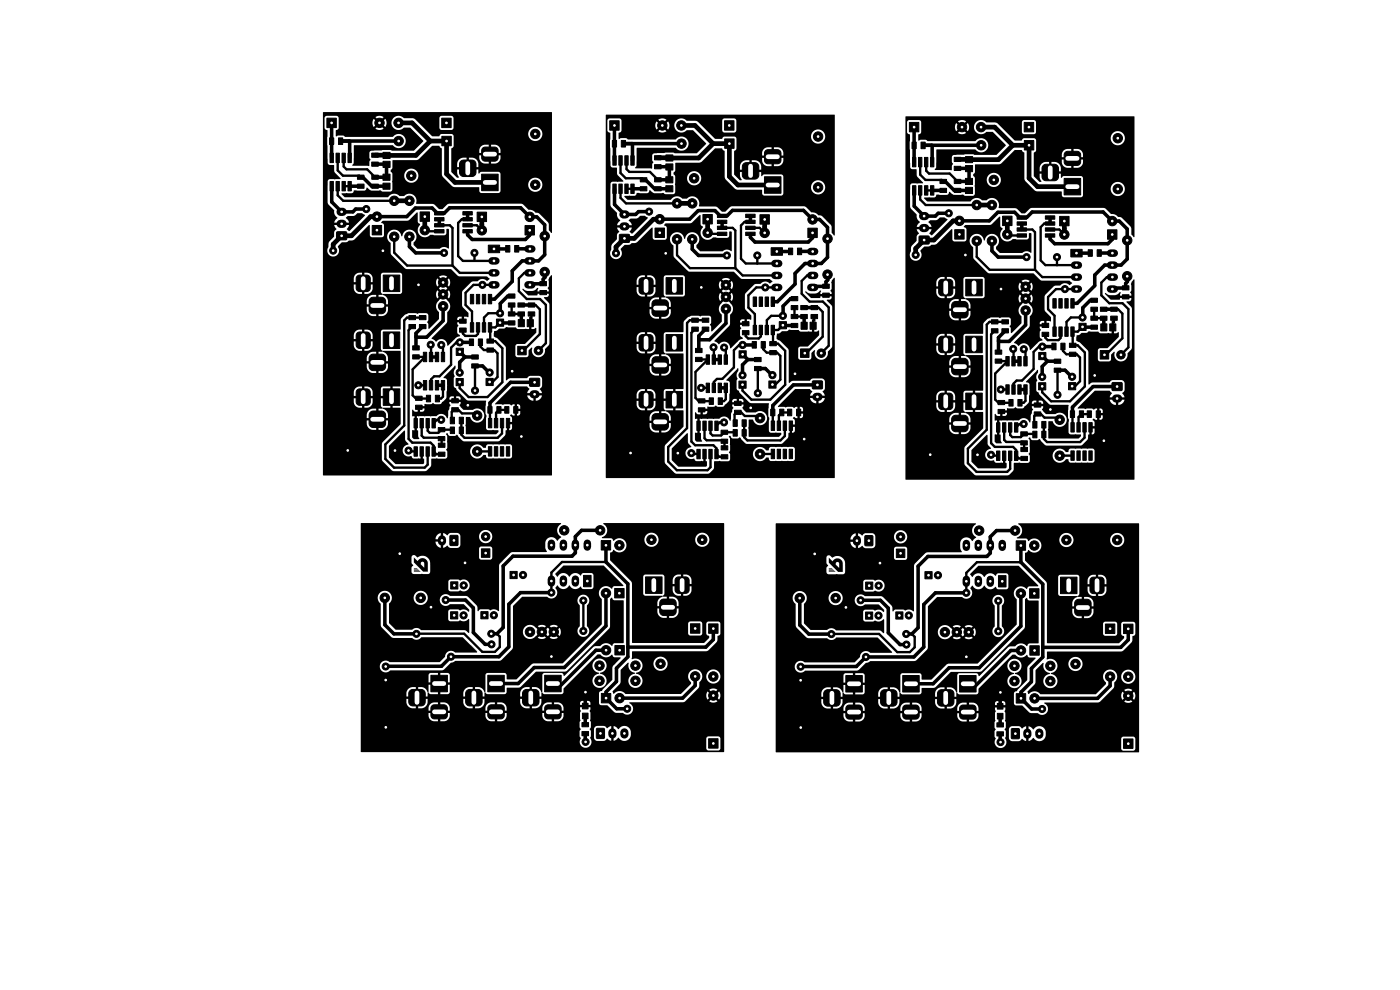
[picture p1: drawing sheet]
<svg xmlns="http://www.w3.org/2000/svg" width="297mm" height="210mm" viewBox="0 0 297 210" stroke-linecap="round" stroke-linejoin="round" font-family="sans-serif">
<g fill="#000">
<path d="M68.5 23.8h48.5v25.6l-.6-.6v-1.2l-.2-.5-1.8-1.8-.8-.2a1.73 1.73 0 0 0-1.5-.6l-1.1-1.1-.5-.2h-15.2l-.5 .2-.9 .9-.7 .1-1.3-1.1-3.6-.1a1.55 1.55 0 0 0-.7-1.9 1.55 1.55 0 0 0-1.9 .3h-1a1.57 1.57 0 0 0-2.4 .2h-9.1l-.7-.7 2.1-.1 .6-.6h2.1l.3-.1 .3-.5 .9 .6h1.9l.4 .2h1.7l.4-.3v-3h2.5l.2 .7 .6 .6 .6 .2 .9-.2 .6-.8 .1-.8-.3-.7-.8-.5h-.7l-.6 .3-.4 .6-.2 .6h-2.5v-.5l-.3-.4v-.3l.3-.5 .1-1.5 5.2-.2 3.2-3h1.4l.6 .6 .1 5.7 .2 .3 2.2 2.2h5.4l.1 1 .4 .2h3.8l.3-.3v-1.4h5.8l.4 1 .6 .4 .4 .1 1-.2 .6-.8 .1-.6-.3-.7-.5-.5-.6-.2-.7 .1-.5 .3-.3 .5-.2 .6h-5.8v-2.3l-.3-.4-3.8-.1-.5 .4-.1-.1v-.8h-1.8v-.5h1.8v-.7a1.38 1.38 0 0 0-1.3-1.3h-.7v.9h-.5v-.9l-.8 .1a1.38 1.38 0 0 0-1.2 1.2v.7h1.7v.5h-1.7v1l.4 .7-.2 .1h-.3l-1.2-1.2v-4.6h6v.5h.8v.5h-.8a1.36 1.36 0 0 0 1.2 1.8h.8v-1.5h.5v1.5h.9a1.37 1.37 0 0 0 1.1-1.8h-.8v-.5h.8v-.5a1.24 1.24 0 0 0-1.2-1.2h-.8v1.5h-.5v-1.5h-1a1.25 1.25 0 0 0-1 1.2h-6l.1-.4 .3-.2 .1-.3v-2.1l-.1-.3-.3-.2h-2.1l-.3 .2-.2 .3h-1.5l-.5-.5h20.8l.2 .6 .3 .5 .5 .3 .7 .1 .6-.2 .5-.5 .3-.7-.1-.6-.6-.7-1-.3-.4 .1-.6 .4-.4 1h-20.8l-3.3-3.2-2.3-.2h7.6v2.1l.2 .3 .3 .2h2.1l.4-.4v-2.4l-.4-.2h-2.1l-.3 .1-.2 .3h-7.6a1.51 1.51 0 0 0-2.1 .1 1.51 1.51 0 0 0 .1 2.1 1.51 1.51 0 0 0 2.1-.1h1.3l2.8 2.8-1.9 2-4.7 .1-.4-.2h-1.6l-2.5 .2-.3 .4v1.1l.2 .4-.2 .4-.1 .9-3.6-.1 .3-.6 .1-3.7h8.2a1.66 1.66 0 0 0 2.3 .2 1.51 1.51 0 0 0 0-2.2 1.51 1.51 0 0 0-2.2 .2h-10.2l-.5-.3-1.5 .1v-1.1l.6-.4v-1.2h7.2l.3 .8 .7-.7 .4 .4-.7 .7a1.49 1.49 0 0 0 1.7 0l-.8-.7 .4-.4 .7 .7 .3-.6-.1-.7-.2-.4-.7 .7-.4-.3 .8-.8a1.48 1.48 0 0 0-1.8 0l.8 .8-.4 .3-.7-.7-.3 .9h-7.2v-1.1l-.2-.4h-2.3l-.4 .2v2.4l.6 .5v6.9l.4 .4 1 .1 .1 1.4 1.2 1.4-.1 .1h-2.2l-.4 .4v4.7l1.4 1.5a1.62 1.62 0 0 0 .7 1.6l-.5 .6-.2 .4h1v.5h-1l.5 .9-.5 .6v1l-1.1 1.1-.1 1.1a1.29 1.29 0 0 0 .2 1.7 1.29 1.29 0 0 0 1.7-.1 1.29 1.29 0 0 0 .1-1.7l.8-.9h1l.5-.4h.7l.5-.2 3.1-3.1 .2 .1v2.1l.1 .3 .3 .1h2.3l.3-.4v-2.1l-.2-.3-.4-.3 .3-.4h5.4l1.9-1.8 .1 2.1 .5 .6a1.54 1.54 0 0 0 0 2.2 1.54 1.54 0 0 0 2.2-.1l3 .1 .4-.4v-.9h.4l.1 4-.1 .1a1.35 1.35 0 0 0-1.8 .1h-4.7l-.8-.8v-.6a1.53 1.53 0 0 0-.3-2.5 1.53 1.53 0 0 0-2.2 1.2h-.1a1.54 1.54 0 0 0-2.4-1.1 1.54 1.54 0 0 0 .1 2.6l.1 2.4 3.2 3.1h9.4l1.7 1.5h6l.6 .5-.2 .2a.47 .47 0 0 1-.4 .3 .47 .47 0 0 1-.5-.3 1.37 1.37 0 0 0-1.5 .4l-1.2 .1-2 1.9-.1 3.2 1.4 1.4v.9l-.2 .1-.8-.1v.8l-.3 .4h-1.1l.3 .7-.3 .4v1.1l.5 .4 .1 .3-.9 .4-1.6 1.6h-.2a1.33 1.33 0 0 0-.9-1.3 1.33 1.33 0 0 0-1.5 .5l-.9-.8 3.1-3.1 .2-1h2.1v.3h.9v-.7h-.6l-.3 .4h-2.1v-1.3a1.63 1.63 0 0 0 0-2.6l-.8-.8 .4-.3 .7 .7 .3-.6v-.5l-.3-.6-.7 .7-.4-.3 .8-.8-.8-.8 .4-.4 .7 .8a1.48 1.48 0 0 0 0-1.7l-.7 .7-.4-.4 .7-.7a1.49 1.49 0 0 0-1.7 0l.8 .7-.4 .4-.7-.7-.3 .6v.5l.3 .6 .7-.8 .4 .4-.8 .7 .8 .9-.4 .3-.7-.7a1.48 1.48 0 0 0 0 1.7l.7-.7 .4 .3-.8 .8a1.62 1.62 0 0 0 0 2.6v1.4l-2.1 2.1-.1-.2v-.9l-.3-.3 .3-.5v-1l-.3-.4-1.7-.1-.3 .2-.4-.2h-1.5l-.7 .3-1 1-.1 2.2h-3.6l-.4 .3-.1 3.8 .4 .5-.1 .1h-.8v1.8h-.5v-1.8h-.8a1.38 1.38 0 0 0-1.2 1.3v.7h.8v.5h-.8v.8a1.38 1.38 0 0 0 1.3 1.2h.7v-1.7h.5v1.7h.8a1.38 1.38 0 0 0 1.2-1.3v-.7h-.8v-.5h.8v-.8a2.09 2.09 0 0 0-1.1-1.3h3.8v7.4l-.1 .1h-1.6v.8h-.5v-.8h-1.5l-.4 .1-.1 .3v1.6h1.8v.5h-1.8v1.6l.4 .5-.1 .1h-.8v1.7h-.5v-1.7h-.8a1.38 1.38 0 0 0-1.2 1.3v.7h.8v.5h-.8v.8a1.38 1.38 0 0 0 1.3 1.2h.7v-1.8h.5v1.8h.8a1.38 1.38 0 0 0 1.2-1.3v-.7h-.8v-.5h.8v-.8a2.08 2.08 0 0 0-1.1-1.3l1.6-.1v-.8h.5v.8h1.6l.1 .1v3.4l-3.8 3.8-.2 .4v3.4l2.2 2.3h7.1l1.1-1 .1-1.6 3.1-.1 .3-.3v-1.1h4.8v.2a1.55 1.55 0 0 0 1.3 1.3 1.55 1.55 0 0 0 1.6-.8l.5 .1a.51 .51 0 0 0 .5 .7l4.8-.1 .2-.4v-2.3l-.4-.2h-4.6l-.4 .2-.2 .5h-.4a1.54 1.54 0 0 0-1.7-.7 1.54 1.54 0 0 0-1.2 1.5h-4.8l-.3-.4 .3-.5-.1-2.5a.22 .22 0 0 1-.2-.4 .22 .22 0 0 1 .4 0l.2 .3 .3 .2h1l.4-.3 1.2 1.3 .4 .1h7.3l1.4-1.3 .1-1 .9-.1 .4-.2v-1h-.6v1.3h-.5v-1.5h.3v-.3h.8v-.9l-.2-.3a.2 .2 0 0 1-.1-.3 .2 .2 0 0 1 .3 0l.3 .1 1 .1 .4-.3 .1-.7h-.7v1h-.5v-1.5h1.2v-.6l-.3-.3h-.4v.9h-.5v-.9l-.8 .2-.3-.2-1.4 .1-.4-.1h-1.2v-.2l3.6-3.6h3.1l.5 .5-.5 .9h1.1v.5h-1.1a1.36 1.36 0 0 0 1.4 1.1v-.8h.5v.8a1.37 1.37 0 0 0 1.3-1.1h-1v-.5h1l-.5-.9 .5-.7v-1.5l-.4-.5-2.2-.1-.6 .5h-3.6l-.9 .4v-6.9l-1.8-1.9-.7-.4v-1.1l.6-.2 .5-.4h1l.5-.3h2l.5 .4h2.3v-2.5l.3-.1v-.5l.4-.1 .1 1-.3 .1v2.1l1-.2 .1 1-2.4 2.3-1.6 .1-.3 .1-.2 .3 .1 2.1 .4 .3 2.1-.1 .2-.3 .1-1.1 .5-.5h.2a1.45 1.45 0 0 0 1.2 2 1.45 1.45 0 0 0 1.5-1.8l.8-.7 .2-.4v-8.3l-.2-.4-1-1 .1-.2 .8-.1 .1-.6h-2.4l-.1 .4h-1.8l-1.3-1.3 .2-.2 .7 .5h1.2l.6-.2 .6-.4 .1 .1-.2 .6h2.4v-.4a.36 .36 0 0 1-.2-.4 .36 .36 0 0 1 .2-.3l-.1-1.4 .2-.4 .5-.5v42.5l-48.4-.1-.1-17.6h6.6v.8h1.5v.5h-1.5v.9a1.37 1.37 0 0 0 1.7 1.1v-.8h.5v.8h.6a1.24 1.24 0 0 0 1.2-1.2v-.8h-1.5v-.5h1.5l-.1-1a1.37 1.37 0 0 0-1.7-1v.8h-.5v-.8h-.6a1.24 1.24 0 0 0-1.1 1.2h-6.6v-12.1h6.6v.8h1.5v.5h-1.5v.8a1.36 1.36 0 0 0 1.7 1.2v-.8h.5v.8h.6a1.24 1.24 0 0 0 1.2-1.2v-.8h-1.5v-.5h1.5l-.1-.9a1.37 1.37 0 0 0-1.7-1.1v.8h-.5v-.8h-.6a1.24 1.24 0 0 0-1.1 1.2h-6.6v-7.3h9.3v.8h.8v.5h-.8v.7a1.37 1.37 0 0 0 1.3 1.3h.7v-1.8h.5v1.8l.8-.1a1.38 1.38 0 0 0 1.2-1.2v-.7h-.8v-.5h.8v-.8a2.09 2.09 0 0 0-1.1-1.4h3.7l.3-.2 .1-.3v-3.6l-.1-.3-.3-.1h-3.6l-.4 .1-.1 .3v3.6l.4 .5-.1 .2h-.8v1.7h-.5v-1.7h-.7a1.37 1.37 0 0 0-1.3 1.2h-9.3v-4.8h6.6v.9h1.5v.5h-1.5v.8a1.36 1.36 0 0 0 1.7 1.2v-.9h.5v.9h.6a1.24 1.24 0 0 0 1.2-1.2v-.8h-1.5v-.5h1.5l-.1-1a1.37 1.37 0 0 0-1.7-1v.8h-.5v-.8h-.6a1.24 1.24 0 0 0-1.1 1.1h-6.6zM128.5 24.4l48.5-.1v25.7l-.6-.6v-1.3l-.2-.4-1.8-1.8-.8-.3a1.73 1.73 0 0 0-1.5-.6l-1.1-1.1-.5-.2h-15.2l-.5 .2-.9 1h-.7l-1.3-1.1-3.6-.1a1.55 1.55 0 0 0-.7-1.8 1.55 1.55 0 0 0-1.9 .2h-1a1.57 1.57 0 0 0-2.4 .3h-9.1l-.7-.8 2.1-.1 .6-.6 2.1 .1 .3-.2 .3-.5 .9 .7 1.9-.1 .4 .3h1.7l.4-.4v-3h2.5l.2 .7 .6 .6 .6 .2 .9-.2 .6-.7 .1-.8-.3-.8-.8-.4h-.7l-.6 .3-.4 .5-.2 .6h-2.5v-.4l-.3-.4v-.4l.3-.4 .1-1.6 5.2-.1 3.2-3h1.4l.6 .5 .1 5.7 .3 .5 2.1 2h5.4l.1 1 .4 .3 3.8-.1 .3-.3v-1.4h5.8l.4 1 .6 .4 .4 .1 1-.2 .6-.8 .1-.6-.3-.6-.5-.5-.6-.3-.7 .2-.5 .2-.3 .6-.2 .5h-5.8v-2.3l-.3-.3-3.8-.1-.5 .4-.1-.1v-.8h-1.8v-.5h1.8v-.8a1.38 1.38 0 0 0-1.3-1.2h-.7v.8h-.5v-.8h-.8a1.38 1.38 0 0 0-1.2 1.3v.7h1.7v.5h-1.7v1l.4 .6-.2 .1h-.3l-1.2-1.2v-4.6h6v.6h.8v.5h-.8a1.36 1.36 0 0 0 1.2 1.7h.8v-1.5h.5v1.5h.9a1.37 1.37 0 0 0 1.1-1.7h-.8v-.5h.8v-.6a1.24 1.24 0 0 0-1.2-1.2h-.8v1.5h-.5v-1.5l-1 .1a1.25 1.25 0 0 0-1 1.1h-6l.1-.4 .3-.2 .1-.3v-2.1l-.1-.3-.3-.1h-2.1l-.3 .1-.2 .4h-1.5l-.5-.5h20.8l.2 .5 .3 .6 .5 .3 .7 .1 .6-.2 .5-.5 .3-.7-.1-.6-.6-.8-1-.2-.4 .1-.6 .4-.4 1h-20.8l-3.3-3.3-2.3-.1h7.6v2.1l.2 .3 .3 .1h2.1l.4-.4v-2.3l-.4-.3h-2.1l-.3 .2-.2 .3h-7.6a1.51 1.51 0 0 0-2.1 0 1.51 1.51 0 0 0 .1 2.2 1.51 1.51 0 0 0 2.1-.2h1.3l2.8 2.8-1.9 2.1h-4.7l-.4-.1h-1.6l-2.5 .1-.3 .4v1.1l.2 .4-.2 .4-.1 1-3.6-.2 .3-.5 .1-3.7 8.2-.1a1.66 1.66 0 0 0 2.3 .3 1.51 1.51 0 0 0 0-2.2 1.51 1.51 0 0 0-2.2 .1l-10.2 .1-.5-.3-1.5 .1v-1.2l.6-.3v-1.3h7.2l.3 .9 .7-.8 .4 .4-.7 .8a1.49 1.49 0 0 0 1.7-.1l-.8-.7 .4-.4 .7 .8 .2-.4 .1-.7-.3-.7-.7 .8-.4-.4 .8-.7a1.48 1.48 0 0 0-1.8 0l.8 .7-.4 .4-.7-.8-.3 .9h-7.2v-1.1l-.2-.3-2.3-.1-.4 .3v2.3l.6 .5v6.9l.4 .4 1 .1 .1 1.5 1.2 1.3-.1 .2-2.2-.1-.4 .4v4.7l1.4 1.6a1.62 1.62 0 0 0 .7 1.6l-.5 .5-.2 .5h1v.5h-1l.5 .9-.5 .6v1l-1.1 1.1-.1 1a1.29 1.29 0 0 0 .2 1.8 1.29 1.29 0 0 0 1.7-.1 1.29 1.29 0 0 0 .1-1.8l.8-.9h1l.5-.3h.7l.5-.3 3.1-3 .2 .1v2l.1 .3 .3 .2 2.3-.1 .3-.4v-2.1l-.2-.3-.4-.3 .3-.3 5.4-.1 1.9-1.7 .1 2 .5 .6a1.54 1.54 0 0 0 0 2.2 1.54 1.54 0 0 0 2.2 0l3 .1 .4-.4v-1h.4l.1 4.1-.1 .1a1.35 1.35 0 0 0-1.8 0h-4.7l-.8-.8v-.5a1.53 1.53 0 0 0-.3-2.6 1.53 1.53 0 0 0-2.2 1.3l-.1-.1a1.54 1.54 0 0 0-2.4-1.1 1.54 1.54 0 0 0 .1 2.6l.1 2.4 3.2 3.1h9.4l1.7 1.6h6l.6 .5-.5 .4a1.4 1.4 0 0 0-2.1 .1l-1.2 .1-2 2-.1 3.2 1.4 1.4v.8l-.2 .1-.8-.1v.8l-.3 .4h-1.1l.3 .8-.3 .3v1.1l.5 .4 .1 .4-.9 .3-1.6 1.6-.2 .1a1.33 1.33 0 0 0-.9-1.4 1.33 1.33 0 0 0-1.5 .5l-.9-.7 3.1-3.2 .2-.9h2.1v.2h.9v-.7l-.6 .1-.3 .4h-2.1v-1.4a1.63 1.63 0 0 0 0-2.6l-.8-.7 .4-.4 .7 .8 .3-.7v-.5l-.3-.6-.7 .8-.4-.4 .8-.8-.8-.7 .4-.4 .7 .7a1.48 1.48 0 0 0 0-1.7l-.7 .7-.4-.3 .7-.8a1.49 1.49 0 0 0-1.7 0l.8 .8-.4 .3-.7-.7-.3 .6v.5l.3 .6 .7-.7 .4 .4-.8 .7 .8 .8-.4 .4-.7-.8a1.48 1.48 0 0 0 0 1.8l.7-.8 .4 .4-.8 .7a1.62 1.62 0 0 0 0 2.6v1.4l-2.1 2.1-.1-.1v-.9l-.3-.4 .3-.4v-1.1l-.3-.4h-1.7l-.3 .1-.4-.1h-1.5l-.7 .3-1 1-.1 2.2h-3.6l-.4 .2-.1 3.8 .4 .5-.1 .2h-.8v1.7h-.5v-1.7h-.8a1.38 1.38 0 0 0-1.2 1.2v.8h.8v.5h-.8v.7a1.38 1.38 0 0 0 1.3 1.3h.7v-1.8h.5v1.8h.8a1.38 1.38 0 0 0 1.2-1.3v-.7h-.8v-.5h.8v-.8a2.09 2.09 0 0 0-1.1-1.3l3.8-.1v7.4l-.1 .1h-1.6v.9h-.5v-.9h-1.5l-.4 .2-.1 .3v1.5h1.8v.5h-1.8v1.6l.4 .5-.1 .1h-.8v1.8h-.5v-1.8h-.8a1.38 1.38 0 0 0-1.2 1.3v.7h.8v.5h-.8v.8a1.38 1.38 0 0 0 1.3 1.2h.7v-1.7h.5v1.7h.8a1.38 1.38 0 0 0 1.2-1.2v-.8h-.8v-.5h.8v-.7a2.08 2.08 0 0 0-1.1-1.4l1.6-.1v-.8h.5v.8h1.6l.1 .2v3.3l-3.8 3.8-.2 .4v3.4l2.2 2.3 7.1 .1 1.1-1 .1-1.6 3.1-.1 .3-.3v-1.2h4.8v.3a1.55 1.55 0 0 0 1.3 1.2 1.55 1.55 0 0 0 1.6-.7l.5 .1a.51 .51 0 0 0 .5 .6l4.8-.1 .2-.4v-2.2l-.4-.3h-4.6l-.4 .3-.2 .4h-.4a1.54 1.54 0 0 0-1.7-.6 1.54 1.54 0 0 0-1.2 1.4h-4.8l-.3-.4 .3-.4-.1-2.6a.22 .22 0 0 1-.2-.3 .22 .22 0 0 1 .4 0l.2 .3 .3 .1h1l.4-.2 1.2 1.2 .4 .2 7.3-.1 1.4-1.3 .1-.9 .9-.1 .4-.3v-.9h-.6v1.2h-.5v-1.4l.3-.1v-.2h.8v-.9l-.2-.3a.2 .2 0 0 1-.1-.3 .2 .2 0 0 1 .3 0l.3 .1h1l.4-.3 .1-.6h-.7v.9h-.5v-1.4h1.2v-.6l-.3-.3-.4-.1v1h-.5v-1l-.8 .3-.3-.3-1.4 .1-.4-.1h-1.2v-.2l3.6-3.6h3.1l.5 .6-.5 .8h1.1v.5h-1.1a1.36 1.36 0 0 0 1.4 1.2v-.9h.5v.9a1.37 1.37 0 0 0 1.3-1.2h-1v-.5h1l-.5-.8 .5-.8v-1.4l-.4-.6h-2.2l-.6 .5h-3.6l-.9 .4v-7l-1.8-1.9-.7-.4v-1.1l.6-.1 .5-.4 1-.1 .5-.3 2 .1 .5 .3h2.3v-2.5l.3-.1v-.5h.4l.1 .9-.3 .1v2.1l1-.2 .1 1-2.4 2.4h-1.6l-.3 .2-.2 .3 .1 2.1 .4 .2h2.1l.2-.4 .1-1 .5-.6h.2a1.45 1.45 0 0 0 1.2 2 1.45 1.45 0 0 0 1.5-1.7l.8-.8 .2-.4v-8.3l-.2-.4-1-1 .1-.1 .8-.2 .1-.5h-2.4l-.1 .3h-1.8l-1.3-1.3 .2-.1 .7 .4 1.2 .1 .6-.2 .6-.5 .1 .2-.2 .6h2.4v-.5a.36 .36 0 0 1-.2-.3 .36 .36 0 0 1 .2-.3l-.1-1.4 .2-.5 .5-.5v42.5h-48.4l-.1-17.7h6.6v.8h1.5v.5h-1.5v1a1.37 1.37 0 0 0 1.7 1v-.8h.5v.8h.6a1.24 1.24 0 0 0 1.2-1.1v-.9h-1.5v-.5h1.5l-.1-.9a1.37 1.37 0 0 0-1.7-1.1v.9h-.5v-.9h-.6a1.24 1.24 0 0 0-1.1 1.2h-6.6v-12h6.6v.8h1.5v.5h-1.5v.8a1.36 1.36 0 0 0 1.7 1.2v-.8h.5v.8h.6a1.24 1.24 0 0 0 1.2-1.2v-.8h-1.5v-.5h1.5l-.1-1a1.37 1.37 0 0 0-1.7-1v.8h-.5v-.8h-.6a1.24 1.24 0 0 0-1.1 1.2h-6.6v-7.3h9.3v.7h.8v.5h-.8v.7a1.37 1.37 0 0 0 1.3 1.3h.7v-1.8h.5v1.8h.8a1.38 1.38 0 0 0 1.2-1.3v-.7h-.8v-.5h.8v-.8a2.09 2.09 0 0 0-1.1-1.3l3.7-.1 .3-.1 .1-.4v-3.5l-.1-.4-.3-.1h-3.6l-.4 .1-.1 .4v3.5l.4 .6-.1 .1h-.8v1.7h-.5v-1.7h-.7a1.37 1.37 0 0 0-1.3 1.3h-9.3v-4.8h6.6v.8h1.5v.5h-1.5v.8a1.36 1.36 0 0 0 1.7 1.2v-.8h.5v.8h.6a1.24 1.24 0 0 0 1.2-1.2v-.8h-1.5v-.5h1.5l-.1-.9a1.37 1.37 0 0 0-1.7-1.1v.8h-.5v-.8h-.6a1.24 1.24 0 0 0-1.1 1.2h-6.6zM192.1 24.7h48.5v25.6l-.6-.6v-1.2l-.2-.5-1.8-1.8-.9-.2a1.73 1.73 0 0 0-1.4-.6l-1.1-1.1-.5-.2h-15.2l-.5 .2-.9 .9-.7 .1-1.3-1.1-3.6-.1a1.55 1.55 0 0 0-.7-1.9 1.55 1.55 0 0 0-1.9 .3h-1a1.57 1.57 0 0 0-2.5 .2h-9.1l-.7-.7 2.2-.1 .5-.6h2.2l.3-.1 .2-.5 .9 .6h2l.4 .2h1.7l.4-.3v-3h2.5l.2 .7 .5 .6 .7 .2 .9-.2 .6-.8 .1-.8-.3-.7-.8-.5h-.7l-.6 .3-.5 .6-.1 .6h-2.5v-.5l-.3-.4v-.3l.3-.5v-1.6l5.3-.1 3.2-3h1.4l.6 .6v5.7l.4 .5 2.1 2h5.3l.2 1 .4 .2h3.8l.2-.3 .1-1.4h5.8l.4 1 .5 .4 .5 .1 1-.2 .6-.8v-.6l-.2-.7-.5-.5-.6-.2-.7 .1-.5 .3-.4 .5-.1 .6h-5.8v-2.3l-.3-.4-3.8-.1-.5 .4-.1-.1v-.8h-1.8v-.5h1.8v-.7a1.38 1.38 0 0 0-1.3-1.3h-.7v.9h-.5v-.9h-.8a1.38 1.38 0 0 0-1.2 1.3v.7h1.7v.5h-1.7v1l.3 .7-.1 .1h-.3l-1.2-1.2v-4.6h6v.5h.8v.5h-.8a1.36 1.36 0 0 0 1.1 1.8h.9v-1.5h.5v1.5h.9a1.37 1.37 0 0 0 1.1-1.8h-.9v-.5h.9v-.5a1.24 1.24 0 0 0-1.2-1.2h-.8v1.5h-.5v-1.5h-1a1.25 1.25 0 0 0-1 1.2h-6v-.4l.4-.2 .1-.3v-2.1l-.1-.3-.3-.2h-2.1l-.3 .2-.3 .3h-1.4l-.5-.5h20.8l.1 .6 .4 .5 .5 .3 .7 .1 .6-.2 .5-.5 .2-.7v-.6l-.6-.7-1-.3-.5 .1-.5 .4-.4 1h-20.8l-3.3-3.2-2.3-.2h7.6v2.1l.1 .3 .3 .2h2.1l.5-.4-.1-2.4-.4-.2h-2.1l-.3 .1-.1 .3h-7.6a1.51 1.51 0 0 0-2.2 .1 1.51 1.51 0 0 0 .1 2.1 1.51 1.51 0 0 0 2.2-.1h1.3l2.8 2.8-2 2-4.7 .1-.3-.2h-1.6l-2.5 .2-.4 .4v1.1l.3 .4-.3 .4v.9l-3.6-.1 .3-.6 .1-3.7h8.3a1.5 1.5 0 0 0 2.2 .2 1.5 1.5 0 0 0 0-2.2 1.5 1.5 0 0 0-2.2 .2h-10.2l-.5-.3-1.5 .1v-1.1l.6-.4v-1.2h7.2l.3 .8 .7-.7 .4 .4-.7 .7a1.49 1.49 0 0 0 1.7 0l-.8-.7 .4-.4 .7 .7 .2-.3 .1-.8-.3-.6-.7 .7-.4-.3 .8-.8a1.48 1.48 0 0 0-1.8 0l.8 .8-.4 .3-.7-.7-.3 .9h-7.2v-1.1l-.2-.4h-2.3l-.4 .2-.1 2.4 .6 .5 .1 6.9 .4 .4 1 .1v1.4l1.3 1.4-.1 .1h-2.2l-.4 .4v4.7l1.4 1.5a1.62 1.62 0 0 0 .7 1.6l-.5 .6-.2 .4h1v.5h-1l.5 .9-.5 .6-.1 1-1 1.1-.1 1.1a1.29 1.29 0 0 0 .2 1.7 1.29 1.29 0 0 0 1.7-.1 1.29 1.29 0 0 0 .1-1.7l.8-.9h.9l.6-.4h.6l.6-.2 3.1-3.1 .1 .1v2.1l.2 .3 .3 .1h2.3l.2-.4v-2.1l-.1-.3-.5-.3 .4-.4h5.3l2-1.8 .1 2.1 .5 .5a1.54 1.54 0 0 0-.1 2.3 1.54 1.54 0 0 0 2.3-.1l3 .1 .4-.4v-.9h.4l.1 4-.1 .1a1.35 1.35 0 0 0-1.9 .1h-4.6l-.9-.8v-.6a1.53 1.53 0 0 0-.2-2.5 1.53 1.53 0 0 0-2.2 1.2h-.2a1.54 1.54 0 0 0-2.3-1.1 1.54 1.54 0 0 0 .1 2.6v2.3l3.2 3.2h9.5l1.7 1.5h5.9l.6 .6-.5 .4a1.4 1.4 0 0 0-2 .1l-1.2 .1-2 1.9-.1 3.2 1.3 1.4 .1 .9-.2 .1-.8-.1v.8l-.3 .4h-1.1l.2 .7-.2 .4v1.1l.4 .4 .2 .3-.9 .4-1.6 1.6h-.2a1.33 1.33 0 0 0-.9-1.3 1.33 1.33 0 0 0-1.5 .5l-1-.8 3.2-3.1 .2-1h2.1v.3h.9v-.7h-.7l-.2 .4h-2.1v-1.4a1.63 1.63 0 0 0 0-2.5l-.8-.8 .4-.3 .7 .7 .3-.6v-.5l-.3-.6-.7 .7-.4-.3 .8-.8-.8-.8 .4-.4 .7 .8a1.48 1.48 0 0 0 0-1.8l-.7 .8-.4-.4 .7-.7a1.49 1.49 0 0 0-1.7 0l.8 .7-.4 .4-.7-.8-.3 .7v.5l.3 .6 .7-.8 .4 .4-.8 .7 .8 .9-.4 .3-.7-.7a1.48 1.48 0 0 0 0 1.7l.7-.7 .4 .3-.8 .8a1.62 1.62 0 0 0 0 2.5v1.5l-2.1 2.1-.2-.2v-.9l-.2-.3 .2-.5v-1l-.2-.4-1.7-.1-.4 .2-.3-.2h-1.5l-.7 .3-1 1-.1 2.2h-3.7l-.4 .3v3.8l.4 .5-.2 .1h-.7v1.8h-.5v-1.8h-.8a1.38 1.38 0 0 0-1.2 1.3v.7h.8v.5h-.8v.8a1.38 1.38 0 0 0 1.3 1.2h.7v-1.7h.5v1.7h.8a1.38 1.38 0 0 0 1.2-1.3v-.7h-.8v-.5h.8v-.8a2.09 2.09 0 0 0-1.1-1.3h3.8v7.4l-.2 .1h-1.5v.8h-.5v-.8h-1.6l-.3 .1-.1 .3v1.6h1.7v.5h-1.7v1.6l.4 .5-.2 .1h-.7v1.7h-.5v-1.7h-.8a1.38 1.38 0 0 0-1.2 1.3v.7h.8v.5h-.8v.8a1.38 1.38 0 0 0 1.3 1.2h.7v-1.8h.5v1.8h.8a1.38 1.38 0 0 0 1.2-1.3v-.7h-.8v-.5h.8v-.8a2.08 2.08 0 0 0-1.1-1.3l1.6-.1v-.8h.5v.8h1.5l.2 .1v3.4l-3.9 3.8-.1 .4v3.4l2.2 2.3h7.1l1.1-1 .1-1.6 3.1-.1 .3-.3v-1.1h4.8v.2a1.55 1.55 0 0 0 1.3 1.3 1.55 1.55 0 0 0 1.6-.8l.5 .1a.51 .51 0 0 0 .4 .7l4.8-.1 .3-.4-.1-2.3-.3-.3h-4.7l-.4 .3-.1 .5h-.4a1.54 1.54 0 0 0-1.8-.7 1.54 1.54 0 0 0-1.1 1.5h-4.8l-.3-.4 .3-.5-.1-2.5a.22 .22 0 0 1-.2-.4 .22 .22 0 0 1 .4 0l.1 .3 .4 .2h1l.4-.3 1.1 1.3 .4 .1h7.4l1.3-1.3 .2-1 .9-.1 .3-.2 .1-1h-.6v1.3h-.5v-1.5h.3v-.3h.8v-.9l-.3-.3a.2 .2 0 0 1 0-.3 .2 .2 0 0 1 .3 0l.2 .1h1.1l.4-.2v-.7h-.7v.9h-.5v-1.4h1.2v-.6l-.2-.3h-.5v.9h-.5v-.9l-.7 .2-.4-.2-1.3 .1-.4-.1h-1.2l-.1-.2 3.7-3.6h3.1l.5 .5-.5 .9h1v.5h-1a1.36 1.36 0 0 0 1.3 1.1v-.8h.5l.1 .8a1.37 1.37 0 0 0 1.3-1.1h-1.1v-.5h1.1l-.5-.9 .5-.7v-1.5l-.5-.5-2.1-.1-.7 .5h-3.5l-.9 .4v-6.9l-1.8-1.9-.8-.4 .1-1.1 .6-.2 .5-.4h1l.5-.3h2l.5 .4h2.3v-2.5l.3-.1v-.5l.4-.1 .1 1-.3 .1v2.1l1-.2v1l-2.3 2.3-1.6 .1-.4 .1-.1 .3 .1 2.1 .4 .3 2-.1 .3-.3v-1.1l.6-.6 .2 .1a1.45 1.45 0 0 0 1.2 2 1.45 1.45 0 0 0 1.5-1.8l.8-.7 .1-.4v-8.3l-.1-.4-1-1 .1-.2 .8-.1 .1-.6h-2.4l-.1 .4h-1.8l-1.3-1.3 .1-.2 .8 .5h1.2l.6-.2 .5-.4 .2 .1-.2 .6h2.4l-.1-.4a.36 .36 0 0 1-.2-.4 .36 .36 0 0 1 .3-.3l-.1-1.4 .2-.4 .5-.5v42.5l-48.5-.1v-17.6h6.5v.8h1.5v.5h-1.5v.9a1.37 1.37 0 0 0 1.8 1.1v-.8h.5v.8h.5a1.24 1.24 0 0 0 1.2-1.2v-.8h-1.5v-.5h1.5v-1a1.37 1.37 0 0 0-1.7-1v.8h-.5v-.8h-.6a1.24 1.24 0 0 0-1.2 1.2h-6.5v-12.1h6.5v.8h1.5v.5h-1.5v.8a1.36 1.36 0 0 0 1.8 1.2v-.8h.5v.8h.5a1.24 1.24 0 0 0 1.2-1.2v-.8h-1.5v-.5h1.5v-.9a1.37 1.37 0 0 0-1.7-1.1v.8h-.5v-.8h-.6a1.24 1.24 0 0 0-1.2 1.2h-6.5v-7.3h9.3v.7h.8v.5h-.8v.8a1.37 1.37 0 0 0 1.3 1.2h.7v-1.7h.5v1.7h.8a1.38 1.38 0 0 0 1.2-1.2v-.8h-.8v-.5h.8v-.7a2.09 2.09 0 0 0-1.1-1.4l3.6-.1 .3-.1 .2-.3v-3.6l-.2-.3-.3-.2h-3.6l-.3 .2-.1 .3v3.6l.4 .5-.2 .2-.7-.1v1.8h-.5v-1.8h-.7a1.37 1.37 0 0 0-1.3 1.3h-9.3v-4.8h6.5v.8h1.5v.5h-1.5v.9a1.36 1.36 0 0 0 1.8 1.1v-.8h.5v.8h.5a1.24 1.24 0 0 0 1.2-1.1v-.9h-1.5v-.5h1.5v-.9a1.37 1.37 0 0 0-1.7-1.1v.9h-.5v-.9h-.6a1.24 1.24 0 0 0-1.2 1.2h-6.5zM73.4 46.1l.4-.3h1.3l.7-.6h1l.6 .4-3.3 3.4-.5-.4 .4-.9h-1v-.5h1zM133.4 46.7l.4-.3 1.3-.1 .7-.5h1l.6 .4-3.3 3.4-.5-.5 .4-.8h-1v-.5h1zM197 47l.4-.3h1.3l.7-.6h.9l.7 .4-3.3 3.4-.6-.4 .5-.9h-1v-.5h1zM96.4 77.6h.2v.6a1.56 1.56 0 0 0-.2 1.7l-.1 .3v1.9l2.6 2.7 .4 .2 3.8 .1-.1 2.6 .2 .4v2.9l.4 .3h2l.1 .3-.5 .5h-6.3l-.2-1.9 .1-1.6 .9-.2a1.53 1.53 0 0 0 1.8 1.3 1.53 1.53 0 0 0 1.1-1.9 1.53 1.53 0 0 0-2-1l-.3 .1h-2l-.8-.9 .2-.7h-2.4l.1 .4a.36 .36 0 0 1 .2 .4 .36 .36 0 0 1-.3 .3l-.3 2.3a1.77 1.77 0 0 0-1.6-.9l-.9 .5h-4.1v3h.3v1.2l.2 .6-1.1 .1-.3-.4v-1.5h.4v-3l-.5-.1 .1-1.3h.1l.4 .4h1.7l.3-.2 .1-.5h-1v.7h-.5v-.8l.3-.3 1.2-.1v-.4h1.4l.3-.2 .5 .2h1.1l.6-.5a1.27 1.27 0 0 1 1.3-.7v.3h2.4v-.5l-.4-.2h-.5v.7h-.5v-.7h-.7l-.3 .4h-.7l.2-1.7v-2.2l-.2-.3-.5-.2zM156.4 78.1l.2 .1v.5a1.56 1.56 0 0 0-.2 1.8l-.1 .3v1.8l2.6 2.8 .4 .1 3.8 .1-.1 2.6 .2 .5v2.8l.4 .3h2l.1 .4-.5 .5h-6.3l-.2-1.9 .1-1.7 .9-.1a1.53 1.53 0 0 0 1.8 1.2 1.53 1.53 0 0 0 1.1-1.9 1.53 1.53 0 0 0-2-1l-.3 .2h-2l-.8-.9 .2-.8h-2.4l.1 .5a.36 .36 0 0 1 .2 .3 .36 .36 0 0 1-.3 .3l-.3 2.4a1.77 1.77 0 0 0-1.6-.9l-.9 .4h-4.1v3l.3 .1v1.1l.2 .6-1.1 .1-.3-.3v-1.6h.4v-3h-.5l.1-1.3h.1l.4 .4h1.7l.3-.3 .1-.4h-1v.7h-.5v-.8l.3-.4h1.2v-.5l1.4 .1 .3-.3 .5 .3h1.1l.6-.6a1.27 1.27 0 0 1 1.3-.6v.2h2.4v-.4l-.4-.3h-.5v.7h-.5v-.7l-.7 .1-.3 .4h-.7l.2-1.8v-2.1l-.2-.4-.5-.2zM220 78.5h.2v.6a1.56 1.56 0 0 0-.2 1.7l-.2 .3 .1 1.9 2.6 2.7 .4 .2h3.8l-.1 2.7 .2 .4-.1 2.9 .4 .3h2.1l.1 .3-.5 .5h-6.4l-.1-1.9 .1-1.6 .8-.2a1.53 1.53 0 0 0 1.9 1.3 1.53 1.53 0 0 0 1.1-1.9 1.53 1.53 0 0 0-2-1l-.3 .1h-2l-.8-.9 .2-.7h-2.4l.1 .4a.36 .36 0 0 1 .2 .4 .36 .36 0 0 1-.3 .3l-.4 2.3a1.77 1.77 0 0 0-1.5-.9l-.9 .5h-4.1v3h.3v1.2l.2 .6h-1.1l-.4-.3v-1.5h.5v-3l-.5-.1v-1.3h.2l.4 .4h1.6l.4-.2v-.5h-.9v.7h-.5v-.8l.3-.3 1.1-.1 .1-.4h1.3l.4-.2 .4 .2h1.1l.7-.5a1.27 1.27 0 0 1 1.3-.7v.3h2.4l-.1-.5-.3-.2h-.5v.7h-.5v-.7h-.7l-.3 .4h-.7l.2-1.7v-2.2l-.3-.3-.4-.2zM82.5 94.5l3.3-3.2 .1 .1 .1 1.9 .7 1a1.31 1.31 0 0 0-1.2 1.6 1.31 1.31 0 0 0 1.8 .8l.4 .6h1.5v-1.5h.5v1.5l.3 .1v.9l-.3 .2-5.8-.1-1.4-1.4zM142.5 95.1l3.3-3.2 .1 .1 .1 1.9 .7 .9a1.31 1.31 0 0 0-1.2 1.6 1.31 1.31 0 0 0 1.8 .9l.4 .5h1.5v-1.4l.5-.1v1.5l.3 .1v.9l-.3 .2h-5.8l-1.4-1.4zM206.1 95.4l3.3-3.2 .1 .1v1.9l.7 .9a1.31 1.31 0 0 0-1.2 1.7 1.31 1.31 0 0 0 1.9 .8l.4 .6h1.5v-1.5h.4l.1 1.5 .3 .1-.1 .9-.2 .1h-5.8l-1.4-1.4z"/>
<path d="M87.8 118.2l.8 .8a1.21 1.21 0 0 1 1.6-.5 1.21 1.21 0 0 1 .6 1.6v1.2h-1l-1.6-1.6h1.1l.7 .7v-.5a.44 .44 0 0 0-.1-.6 .44 .44 0 0 0-.6 .2v.2h-1.1l-.4-.4zM76.6 111h42.3l.1 .1a1.61 1.61 0 0 0 .1 2.8l-.8 .8a1.82 1.82 0 0 0-1.6-.7 1.3 1.3 0 0 0-1 1.1v1l.3 1h-7.4l-2.5 2.4-.2 .5v9.5l-.2 .1a1.55 1.55 0 0 0-1.8-.2l-.3-.2h-1.6l-.6 .4-.3-1.2-2.1-2h-3.6a1.26 1.26 0 0 0-1.8 0 1.26 1.26 0 0 0 .1 1.8 1.26 1.26 0 0 0 1.8 0h2.9l1.1 1.1v.4l-.1 .1a1.53 1.53 0 0 0-1.9-.4l-.3-.1h-1.7l-.4 .4v1.6l.1 .4 .3 .1h1.7l.3-.2a1.82 1.82 0 0 0 2-.3v3l-1-.6h-9.2a1.31 1.31 0 0 0-1.9-.1h-3.4l-1.4-1.4-.1-4.1 .5-.6 .1-.7h4.6l.1 .3a1.5 1.5 0 0 0 2.3 .9 1.5 1.5 0 0 0-.2-2.5 1.5 1.5 0 0 0-2.2 1.3h-4.6v-.1a1.52 1.52 0 0 0-2.3-1.1 1.52 1.52 0 0 0 0 2.5v4.5l.2 .5 2.3 2.2 4.2 .1a1.32 1.32 0 0 0 1.9-.2h8.7l3.1 3.1-.1 .1h-4.6a1.28 1.28 0 0 0-1.3-.2 1.28 1.28 0 0 0-.8 1.2l-1.2 1.1h-10.5a1.28 1.28 0 0 0-1.8 0 1.28 1.28 0 0 0 .1 1.8 1.28 1.28 0 0 0 1.8-.1h10.9l.5-.2 1.4-1.4 1-.4h9.5l2.6-2.6 .1-3.5h2.1v.2a1.51 1.51 0 0 0 1.2 1.2 1.51 1.51 0 0 0 1.5-.5l.9-.8 .3 .3-.7 .8a1.48 1.48 0 0 0 1.7 0l-.7-.8 .3-.3 .8 .7 .8-.7 .4 .3-.7 .8a1.49 1.49 0 0 0 1.7 0l-.8-.8 .4-.3 .7 .7 .2-.4 .1-.7-.3-.6-.7 .7-.4-.3 .8-.8a1.48 1.48 0 0 0-1.8 0l.8 .8-.4 .3-.7-.7-.9 .7-.3-.3 .7-.8a1.49 1.49 0 0 0-1.7 0l.7 .8-.3 .3-.8-.7a1.52 1.52 0 0 0-1.7-.6 1.52 1.52 0 0 0-1.1 1.5h-2.1v-5.5l1.2-1.2h12.5l.2 .6 .3 .5v4.3a1.28 1.28 0 0 0-.2 1.9 1.28 1.28 0 0 0 1.9 0 1.28 1.28 0 0 0-.2-1.9v-4.4a1.26 1.26 0 0 0-.2-2.1 1.26 1.26 0 0 0-1.8 1.1h-12.5l.8-.8h5.3a1.29 1.29 0 0 0 1.8-.1 1.29 1.29 0 0 0-.1-1.8l.5-.5a1.43 1.43 0 0 0 2.5 0 1.44 1.44 0 0 0 2.4 .2l.2 .4 .3 .2h1.8l.4-.5v-2.5l-.1-.3-.4-.1h-1.7l-.5 .5a1.47 1.47 0 0 0-2.4 .2 1.42 1.42 0 0 0-1.3-.7 1.42 1.42 0 0 0-1.3 .7l-.4-.6 1.8-1.7h8.4l4.3 4.2-.2 .1h-1.8l-.5 .6a1.56 1.56 0 0 0-2.3-.1 1.56 1.56 0 0 0 .2 2.3v5.3l-8.3 8.3-6.3 .1-3.6 3.3h-2v-1l-.4-.3h-3.7l-.4 .3v3.6l-.2 .2-.1-.1a1.37 1.37 0 0 0-1.2-1h-.7v.8h-.5v-.8h-.8a1.38 1.38 0 0 0-1.2 1.2v.8h1.7v.5h-1.7v.7a1.38 1.38 0 0 0 1.3 1.3h.7v-.9h.5v.9l2.2-.1v.6h.8v.5h-.8v.5a1.24 1.24 0 0 0 1.2 1.2h.8v-1.5h.5v1.5h.9a1.37 1.37 0 0 0 1.1-1.7h-.8v-.5h.8v-.6a1.24 1.24 0 0 0-1.2-1.2h-.8v1.5h-.5v-1.5h-1a1.25 1.25 0 0 0-1 1.2h-1.2l.6-.3 .3-.4 .1-1.2h-1.8v-.5h1.8v-.8l.1-.1 .5 .4 3.8-.1 .3-.3 .1-1 2.7-.1 3.4-3.3h6.1l.5-.2 9-9.1 .1-6.1 .3-.3 .6 .5h1.9l.1 .2v8.8l-.1 .1h-1.9l-.2 .2-.2 .4a1.63 1.63 0 0 0-2.5 0l-1.1 .1-.4 .2-6.2 6.1-.5-.6-3.7-.1-.3 .2-.2 .3v3.5l-.1 .2-.1-.1a1.37 1.37 0 0 0-1.2-1h-.8v.8h-.5v-.8h-.7a1.38 1.38 0 0 0-1.3 1.2v.8h1.8v.5h-1.8l.1 .7a1.38 1.38 0 0 0 1.2 1.3h.7v-.9h.5v.9l2.2-.1v.6h.9v.5h-.9v.5a1.24 1.24 0 0 0 1.2 1.2h.8v-1.5h.5v1.5h1a1.37 1.37 0 0 0 1-1.7h-.8v-.5h.8v-1l-.6-.7h4.2v.4h2.2l-.1-.6-.3-.2h-.5v.8h-.5v-.8h-.6l-.2 .4-5.6-.1v1.5h-.5v-1.5h-.9a1.25 1.25 0 0 0-1.1 1.2h-1.1l.5-.3 .3-.4 .1-1.2h-1.7v-.5h1.7v-.8l.2-.1 .5 .4 3.8-.1 .2-.3 .1-.9 4.8-4.8h1.3a1.71 1.71 0 0 0 1.4 1.6v.1a1.52 1.52 0 0 0-1.2 2.3 1.52 1.52 0 0 0 2.6 0 1.52 1.52 0 0 0-1.2-2.3v-.1a1.52 1.52 0 0 0 1.4-1.6 1.52 1.52 0 0 0-1.5-1.5 1.52 1.52 0 0 0-1.5 1.5h-1.3l2.3-2.4 .7 .1a1.59 1.59 0 0 0 2.5 0l.3 .5h1.4l.1 .2-1.8 1.9v2.7l-2.2 2.4-.6 .3v2.3l.4 .4h1.4l1.7 1.6h1.6a1.29 1.29 0 0 0 1.9-.2 1.29 1.29 0 0 0-.6-1.9l.1-.1h11.3l.5-.2 1.2-1.3h3.2l.3 .9 .7-.7 .4 .3-.7 .8a1.48 1.48 0 0 0 1.7 0l-.7-.8 .3-.3 .8 .7 .2-.6v-.7l-.2-.4-.8 .7-.3-.3 .7-.8a1.48 1.48 0 0 0-1.7 0l.7 .8-.4 .3-.7-.7-.3 .8h-3.2l1.7-1.7 .1-1.1 .4-.5 .2-.7h.8v.3a1.51 1.51 0 0 0 2.4 .9 1.51 1.51 0 0 0-.2-2.5 1.51 1.51 0 0 0-2.2 1.3h-.8a1.52 1.52 0 0 0-2.3-1.3 1.52 1.52 0 0 0-.1 2.6v.3l-2.2 2.1h-11.8a1.6 1.6 0 0 0-2.4 0l-.2-.6 1.6-1.8 .1-2.7 1.5-1.5 .2 .1a1.64 1.64 0 0 0 1.3 2.1v.1a1.52 1.52 0 0 0-1.2 2.3 1.52 1.52 0 0 0 2.6 0 1.52 1.52 0 0 0-1.2-2.3l.1-.2a1.49 1.49 0 0 0 1.3-1.9h2.3l.4 1 .5 .4 .5 .1 .7-.1 .4-.3 .4-.5 .1-.6-.3-1-.6-.4-.4-.1-.7 .1-.5 .3-.4 .5-.1 .6-2.4-.1a1.64 1.64 0 0 0-2.2-.9l.1-1.5 .1-.1h15.6l.5-.2 1.8-1.9 .1-1.2 .5-.2 .1-.2v-2.4l-.4-.3h-2.1l-.5 .4v2.2l.2 .3 .4 .2 .1 .4-1.2 1.1h-15.2v-4.1h11.9v2.1l.1 .3 .3 .1h2.1l.4-.2 .1-2.4-.4-.4h-2.2l-.4 .5h-11.9v-8.5l-.2-.5-1-1h3.6v3.6l.1 .3 .3 .2h3.5l.1 .2a1.37 1.37 0 0 0-1 1.3v.7h.8v.5h-.8v.7a1.38 1.38 0 0 0 1.2 1.3h.8v-1.8h.5v1.8h.7a1.38 1.38 0 0 0 1.3-1.3v-.7h-.9v-.5h.9l-.1-.8a1.38 1.38 0 0 0-1.2-1.2h-.7v1.7h-.5v-1.7h-.8l-.1-.2 .3-.4 .1-2.9h1.7v.8h1.5v.5h-1.5v.9a1.37 1.37 0 0 0 1.8 1.1v-.8h.5v.8h.5a1.24 1.24 0 0 0 1.2-1.2v-.8h-1.5v-.5h1.5v-1a1.37 1.37 0 0 0-1.7-1v.8h-.5v-.8h-.6a1.24 1.24 0 0 0-1.2 1.2h-1.7l-.1-1-.4-.2h-3.6l-.3 .1-.1 .3h-3.6l-3.5-3.5v-1.6l.5-.2 .3-.4a1.51 1.51 0 0 0 2.3 .1 1.51 1.51 0 0 0-.2-2.2h4.4l.4 1 .5 .4 .5 .1 .7-.1 .4-.3 .4-.5 .1-.6h7.8l.1 .6 .4 .5 .4 .3 .7 .1 .5-.1 .5-.4 .4-1-.4-1-.5-.4-.5-.1-.7 .1-.4 .3-.4 .5-.1 .6h-7.8l-.4-1-.5-.4-.5-.1-.7 .1-.4 .3-.4 .5-.1 .6h-4.4l-.3-.2a1.69 1.69 0 0 0-1.9 .4l-.4-.5h-1.9l-.1-.2a1.58 1.58 0 0 0 1.1-1.4 1.58 1.58 0 0 0-.8-1.5l.1-.1h25.5v48.5h-76.9l-.2-.1v-6.2h46.5v1.1l.2 .4-.2 .4v1l.2 .5a1.29 1.29 0 0 0 .3 1.8 1.29 1.29 0 0 0 1.7-.2 1.29 1.29 0 0 0 0-1.8l.1-.2 .1-1.1-.3-.4h.9v1.8a.74 .74 0 0 0 .7 .7h1.5l.6-.5 .9 .5v-1.1h.5v1.1l.4-.2 .6-.5a1.43 1.43 0 0 0 2.3 .2h16.3v2.1l.3 .3 2.3 .1 .4-.4v-2.2l-.4-.4h-2.2l-.4 .5h-16.3l.3-.8a1.54 1.54 0 0 0-.8-1.8 1.61 1.61 0 0 0-1.8 .6l-.6-.5-.4-.2v1h-.5v-1l-.9 .5-.6-.5h-1.5a.74 .74 0 0 0-.7 .7h-.9l.3-.5-.1-1-.1-.4 .1-1.6-.2-.3 .2-.9h-2.2l.1 .8-.1 .4 .1 1.6-.2 .4h-46.5v-6.2h9.7v.8h1.8v.5h-1.8v.7a1.38 1.38 0 0 0 1.3 1.3h.7v-.9h.5v.9l2.2-.1v.6h.8v.5h-.8v.5a1.24 1.24 0 0 0 1.2 1.2h.8v-1.5h.5v1.5h1a1.37 1.37 0 0 0 1-1.7h-.8v-.5h.8v-.6a1.24 1.24 0 0 0-1.2-1.2h-.8v1.5h-.5v-1.5h-.9a1.25 1.25 0 0 0-1.1 1.2h-1.1l.5-.3 .3-.4 .1-1.2h-1.7v-.5h1.7v-.8l.1-.1 .5 .3 1.6 .1v-1.8h.5v1.8h1.6l.3-.2 .1-.3v-1.5h-.8v-.5h.8v-1.6l-.1-.3-.3-.1h-1.6v1.7h-.5v-1.7h-1.5l-.3 .1-.2 .3v1.6h.8v.5h-.8v1.4l-.2 .1a1.37 1.37 0 0 0-1.3-1h-.7v.8h-.5v-.8h-.8a1.38 1.38 0 0 0-1.2 1.2h-9.7v-23.6h18.6v1.6l.2 .3 .3 .1h1.6l.3-.1a1.4 1.4 0 0 0 2.1-1.3 1.34 1.34 0 0 0-2-.9l-.4-.2h-1.6l-.3 .2-.2 .3h-18.6v-5.2h10.8v1.2l.4 .5-.4 .5 .1 1.2 .4 .2h3l.4-.4 .1-1.9-.2-.7-.5-.6a1.92 1.92 0 0 0-2.1 0 .63 .63 0 0 0-.6-.4 .63 .63 0 0 0-.6 .3v.1h-10.8v-1.8h25.1v1.9l.3 .4h2.1l.4-.4v-2l-.4-.4h-2l-.4 .5h-25.1v-2.1l16.7 .1v.5l-.8 .1a1.37 1.37 0 0 0 1.1 1.2v-1h.5v1l.9-.5 .6 .5h1.7l.5-.6v-1.8h3.9a1.41 1.41 0 0 0 2.1 1.3 1.41 1.41 0 0 0 .2-2.4 1.41 1.41 0 0 0-2.3 .9v.2h-3.9l-.2-.5-.4-.2h-1.6l-.6 .5-.9-.5v1h-.5v-1a1.36 1.36 0 0 0-1.1 1.2h-15.9zM175.8 118.3l.8 .8a1.21 1.21 0 0 1 1.6-.5 1.21 1.21 0 0 1 .6 1.5v1.2h-1l-1.6-1.5h1.1l.7 .7v-.5a.44 .44 0 0 0-.1-.7 .44 .44 0 0 0-.6 .2v.3h-1.1l-.4-.5zM164.6 111.1l42.3-.1 .2 .1a1.61 1.61 0 0 0 0 2.9l-.8 .8a1.82 1.82 0 0 0-1.6-.8 1.3 1.3 0 0 0-1 1.2v1l.3 .9-7.4 .1-2.5 2.3-.2 .5v9.6l-.1 .1a1.55 1.55 0 0 0-1.9-.2l-.3-.2h-1.6l-.6 .4-.3-1.2-2.1-2-3.6-.1a1.26 1.26 0 0 0-1.7 .1 1.26 1.26 0 0 0 0 1.8 1.26 1.26 0 0 0 1.8-.1h2.9l1.1 1.1 .1 .4-.2 .1a1.53 1.53 0 0 0-1.9-.3l-.3-.2h-1.7l-.4 .5v1.6l.2 .3 .3 .1h1.6l.3-.1a1.82 1.82 0 0 0 2-.3v2.9l-.9-.6h-9.3a1.31 1.31 0 0 0-1.9-.1h-3.4l-1.4-1.3-.1-4.2 .5-.5 .2-.7h4.6v.2a1.5 1.5 0 0 0 2.4 1 1.5 1.5 0 0 0-.2-2.6 1.5 1.5 0 0 0-2.2 1.4h-4.6l-.1-.2a1.52 1.52 0 0 0-2.3-1.1 1.52 1.52 0 0 0 0 2.6v4.5l.2 .5 2.3 2.2h4.2a1.32 1.32 0 0 0 2-.2h8.6l3.2 3.1-.2 .2h-4.5a1.28 1.28 0 0 0-1.4-.3 1.28 1.28 0 0 0-.8 1.2l-1.1 1.1h-10.6a1.26 1.26 0 0 0-1.8 .2 1.26 1.26 0 0 0 .2 1.7 1.26 1.26 0 0 0 1.7-.1h11l.4-.2 1.4-1.5 1-.4h9.5l2.6-2.5 .1-3.6h2.1l.1 .2a1.51 1.51 0 0 0 1.1 1.3 1.51 1.51 0 0 0 1.5-.6l.9-.8 .4 .4-.8 .7a1.48 1.48 0 0 0 1.8 0l-.8-.7 .4-.4 .8 .8 .7-.8 .4 .4-.7 .8a1.49 1.49 0 0 0 1.7-.1l-.8-.7 .4-.4 .7 .8 .2-.4 .1-.7-.3-.7-.7 .8-.4-.4 .8-.7a1.48 1.48 0 0 0-1.8 0l.8 .7-.4 .4-.7-.8-.8 .8-.4-.4 .7-.8a1.49 1.49 0 0 0-1.7 .1l.8 .7-.4 .4-.8-.8a1.52 1.52 0 0 0-1.7-.5 1.52 1.52 0 0 0-1.1 1.4h-2.1v-5.5l1.2-1.1h12.5l.2 .6 .3 .4v4.3a1.28 1.28 0 0 0-.2 1.9 1.28 1.28 0 0 0 1.9 0 1.28 1.28 0 0 0-.2-1.9l.1-4.4a1.26 1.26 0 0 0-.3-2.1 1.26 1.26 0 0 0-1.8 1.2h-12.5l.8-.9 5.3 .1a1.29 1.29 0 0 0 1.9-.1 1.29 1.29 0 0 0-.2-1.9l.5-.5a1.43 1.43 0 0 0 2.5 0 1.44 1.44 0 0 0 2.4 .3l.3 .4 .3 .1h1.7l.4-.4v-2.5l-.1-.3-.3-.2h-1.8l-.5 .5a1.47 1.47 0 0 0-2.4 .3 1.42 1.42 0 0 0-1.3-.8 1.42 1.42 0 0 0-1.2 .8l-.5-.7 1.8-1.7h8.4l4.3 4.2-.1 .2h-1.9l-.5 .5a1.56 1.56 0 0 0-2.3-.1 1.56 1.56 0 0 0 .2 2.4v5.3l-8.3 8.2-6.3 .1-3.5 3.4h-2l-.1-1-.4-.4h-3.7l-.4 .4v3.6l-.1 .1-.1-.1a1.37 1.37 0 0 0-1.3-1h-.7v.8h-.5v-.8h-.8a1.38 1.38 0 0 0-1.2 1.3v.7h1.8v.5h-1.8v.8a1.38 1.38 0 0 0 1.3 1.2h.7v-.8h.5v.8l2.2-.1v.6h.8v.5h-.8v.6a1.24 1.24 0 0 0 1.2 1.2h.8v-1.5h.5v1.5l1-.1a1.37 1.37 0 0 0 1-1.7h-.8v-.5h.8v-.6a1.24 1.24 0 0 0-1.2-1.1h-.8v1.5h-.5v-1.5h-.9a1.25 1.25 0 0 0-1.1 1.1h-1.1l.5-.3 .3-.4 .1-1.2h-1.7v-.5h1.7v-.8l.1-.1 .6 .4 3.7-.1 .3-.3 .1-1 2.8-.1 3.3-3.3h6.1l.5-.2 9-9.1 .1-6 .4-.4 .5 .6h1.9l.1 .1v8.9l-.1 .1h-1.8l-.3 .1-.2 .5a1.63 1.63 0 0 0-2.5 0h-1l-.5 .2-6.2 6.1-.5-.6h-3.7l-.3 .1-.1 .4v3.5l-.2 .1-.1-.1a1.37 1.37 0 0 0-1.2-1h-.7v.8h-.5v-.8h-.8a1.38 1.38 0 0 0-1.2 1.3v.7h1.7v.5h-1.7v.8a1.38 1.38 0 0 0 1.3 1.2h.7v-.8h.5v.8l2.2-.1v.6h.8v.5h-.8v.6a1.24 1.24 0 0 0 1.2 1.2h.8v-1.5h.5v1.5l.9-.1a1.37 1.37 0 0 0 1.1-1.7h-.8v-.5h.8l-.1-.9-.6-.7h4.2v.4h2.2l-.1-.6-.3-.3h-.5v.9h-.5v-.9l-.6 .1-.2 .4-5.5-.1v1.5h-.5v-1.5h-1a1.25 1.25 0 0 0-1 1.1h-1.2l.6-.3 .2-.4 .2-1.2h-1.8v-.5h1.8v-.8l.1-.1 .5 .4 3.8-.1 .3-.3v-.8l4.8-4.8h1.3a1.71 1.71 0 0 0 1.4 1.5v.2a1.52 1.52 0 0 0-1.1 2.3 1.52 1.52 0 0 0 2.5-.1 1.52 1.52 0 0 0-1.2-2.2v-.2a1.52 1.52 0 0 0 1.5-1.5 1.52 1.52 0 0 0-1.6-1.5 1.52 1.52 0 0 0-1.5 1.5h-1.3l2.4-2.4h.6a1.59 1.59 0 0 0 2.5 0l.3 .5 1.4 .1 .1 .1-1.7 1.9-.1 2.8-2.2 2.3-.5 .3-.1 2.4 .4 .3 1.4 .1 1.7 1.5 1.6 .1a1.29 1.29 0 0 0 2-.3 1.29 1.29 0 0 0-.7-1.9l.1-.1h11.3l.5-.2 1.2-1.2h3.3l.2 .9 .8-.8 .3 .4-.7 .7a1.48 1.48 0 0 0 1.7 0l-.7-.7 .3-.4 .8 .8 .2-.4v-.8l-.2-.6-.8 .8-.3-.4 .7-.7a1.48 1.48 0 0 0-1.7 0l.7 .7-.3 .4-.8-.8-.2 .9h-3.3l1.7-1.7 .1-1.2 .4-.5 .2-.6h.8l.1 .2a1.51 1.51 0 0 0 2.3 1 1.51 1.51 0 0 0-.2-2.6 1.51 1.51 0 0 0-2.2 1.4l-.8-.1a1.52 1.52 0 0 0-2.2-1.3 1.52 1.52 0 0 0-.2 2.6v.3l-2.2 2.2-11.7-.1a1.6 1.6 0 0 0-2.5 0l-.2-.5 1.6-1.8 .1-2.8 1.5-1.5 .2 .1a1.64 1.64 0 0 0 1.3 2.1v.2a1.52 1.52 0 0 0-1.1 2.3 1.52 1.52 0 0 0 2.6-.1 1.52 1.52 0 0 0-1.2-2.2v-.3a1.49 1.49 0 0 0 1.3-1.8h2.3l.4 .9 .6 .4 .4 .1 .7-.1 .5-.2 .3-.6 .2-.5-.4-1-.5-.4-.5-.1-.7 .1-.5 .2-.3 .6-.2 .6-2.3-.1a1.64 1.64 0 0 0-2.2-.9v-1.6l.1-.1h15.6l.5-.2 1.8-1.9 .2-1.1 .4-.2 .1-.3v-2.3l-.4-.3h-2.1l-.4 .4v2.1l.1 .4 .5 .2v.3l-1.1 1.1h-15.2l-.1-4.1h11.9v2.1l.1 .3 .4 .2h2.1l.3-.3 .1-2.3-.4-.4h-2.2l-.4 .4h-11.9v-8.5l-.2-.4-1-1h3.6v3.6l.1 .3 .3 .1h3.6v.3a1.37 1.37 0 0 0-1 1.2v.7h.8v.5h-.8v.8a1.38 1.38 0 0 0 1.3 1.2h.7v-1.7h.5v1.7h.7a1.38 1.38 0 0 0 1.3-1.3v-.7h-.8v-.5h.8v-.7a1.38 1.38 0 0 0-1.3-1.3h-.7v1.8h-.5v-1.8h-.8l-.1-.1 .4-.5v-2.9h1.7v.8h1.5v.5h-1.5v1a1.37 1.37 0 0 0 1.8 1v-.8h.5v.8h.5a1.24 1.24 0 0 0 1.2-1.2v-.8h-1.5v-.5h1.5v-.9a1.37 1.37 0 0 0-1.7-1.1v.8h-.5v-.8h-.6a1.24 1.24 0 0 0-1.2 1.2h-1.7l-.1-.9-.4-.3h-3.6l-.3 .2-.1 .3h-3.6l-3.4-3.5v-1.6l.4-.2 .3-.4a1.51 1.51 0 0 0 2.3 .1 1.51 1.51 0 0 0-.1-2.2h4.3l.4 .9 .5 .4 .5 .1 .7-.1 .4-.2 .4-.6 .1-.5h7.8l.1 .5 .4 .6 .4 .2 .7 .1 .5-.1 .5-.4 .4-.9-.4-1-.5-.4-.5-.1-.7 .1-.4 .2-.4 .6-.1 .6h-7.8l-.3-1-.6-.4-.4-.1-.7 .1-.5 .2-.4 .6-.1 .6h-4.3l-.4-.3a1.69 1.69 0 0 0-1.8 .5l-.5-.6h-1.9l-.1-.2a1.58 1.58 0 0 0 1.1-1.3 1.58 1.58 0 0 0-.8-1.6l.1-.1 25.5 .1v48.5h-76.9l-.1-.1v-6.2h46.4v1l.2 .5-.2 .3v1.1l.2 .5a1.29 1.29 0 0 0 .3 1.7 1.29 1.29 0 0 0 1.8-.2 1.29 1.29 0 0 0-.1-1.7l.2-.3v-1l-.3-.5h.9v1.8a.74 .74 0 0 0 .7 .7h1.5l.6-.5 .9 .5v-1h.5v1l.5-.2 .5-.5a1.43 1.43 0 0 0 2.4 .2h16.3v2.1l.2 .4h2.4l.3-.3v-2.3l-.3-.3h-2.3l-.3 .4h-16.3l.3-.7a1.55 1.55 0 0 0-.9-1.9 1.61 1.61 0 0 0-1.8 .6l-.5-.5-.5-.1v1h-.5v-1l-.9 .4-.6-.5h-1.5a.74 .74 0 0 0-.7 .7h-.9l.3-.4v-1.1l-.2-.4 .1-1.5-.2-.4 .2-.8h-2.2l.2 .7-.2 .5 .1 1.6-.2 .4h-46.4v-6.2h9.6v.7h1.8v.5h-1.8v.8a1.38 1.38 0 0 0 1.3 1.2h.7v-.8h.5v.8l2.2-.1v.6h.9v.5h-.9v.6a1.24 1.24 0 0 0 1.2 1.2h.8v-1.5h.5v1.5l1-.1a1.37 1.37 0 0 0 1-1.7h-.8v-.5h.8v-.6a1.24 1.24 0 0 0-1.1-1.1h-.9v1.5h-.5v-1.5h-.9a1.25 1.25 0 0 0-1.1 1.1h-1.1l.5-.3 .3-.4 .1-1.2h-1.7v-.5h1.7v-.8l.2-.1 .4 .4h1.6v-1.7h.5v1.7h1.6l.3-.1 .1-.4v-1.5h-.8v-.5h.8v-1.5l-.1-.4-.3-.1h-1.6v1.8h-.5v-1.8h-1.5l-.3 .1-.2 .4v1.5h.9v.5h-.9v1.5h-.2a1.37 1.37 0 0 0-1.2-1h-.8v.8h-.5v-.8h-.7a1.38 1.38 0 0 0-1.3 1.3h-9.6v-23.7h18.5v1.6l.2 .4 .3 .1h1.6l.3-.2a1.4 1.4 0 0 0 2.1-1.3 1.34 1.34 0 0 0-2-.8l-.4-.2h-1.6l-.3 .1-.2 .3h-18.5v-5.1h10.7v1.2l.4 .5-.4 .4v1l.2 .3 .3 .1h3l.3-.1 .2-.4v-1.9l-.4-.9a1.83 1.83 0 0 0-2.4-.2 .63 .63 0 0 0-.5-.5 .63 .63 0 0 0-.7 .3v.2h-10.7v-1.9h25.1v2l.2 .3 2.2 .1 .3-.4v-2l-.4-.4h-2l-.3 .4h-25.1v-2h16.6v.5l-.8 .1a1.37 1.37 0 0 0 1.1 1.3v-1.1h.5v1.1l.9-.5 .7 .5 1.7-.1 .4-.5v-1.8h3.9a1.41 1.41 0 0 0 2.1 1.2 1.41 1.41 0 0 0 .2-2.4 1.41 1.41 0 0 0-2.2 .9l-.1 .3h-3.9l-.2-.5-.4-.3h-1.5l-.7 .5-.9-.5v1.1h-.5v-1.1a1.36 1.36 0 0 0-1.1 1.3h-15.8zM87.8 120.5l.8 .1h-.8zM87.8 120.7l1 .1h-1zM87.8 120.9h1.1l.1 .2h-1.2zM87.8 121.1h1.3l.1 .2h-1.4zM175.8 120.6l.8 .1h-.8zM175.8 120.8l1 .1h-1zM175.8 121h1.1l.1 .1h-1.2zM175.8 121.2h1.3l.2 .1h-1.5z"/>
</g>
<g fill="#000" stroke="#000" stroke-width=".21">
<path d="M70 32.5h.7v2h-.7zM70 38.5h.7v2h-.7zM69.9 29.2h.9v1.4h-.9zM71.3 32.5h.7v2h-.7zM69.4 25.1h1.9v2h-1.9zM71.3 38.5h.7v2h-.7zM72.6 32.5h.7v2h-.7zM71.8 29.2h.9v1.4h-.9zM72.6 38.5h.7v2h-.7zM73.8 32.5h.7v2h-.7zM73.8 38.5h.7v2h-.7zM75.8 37.1h1.4v.9h-1.4z"/>
<path d="M75.8 39.1h1.4v.8h-1.4zM78.9 39.1h1.4v.8h-1.4zM78.9 37.1h1.4v.9h-1.4zM78.9 32.5h1.4v.9h-1.4zM78.9 34.4h1.4v.9h-1.4zM81.3 32.3h1.5v1.3h-1.5zM81.3 34.2h1.5v1.3h-1.5zM81.2 36.9h1.5v1.3h-1.5zM93.7 25.1h2v2h-2zM93.7 28.9h2v2h-2zM97.7 34.2l.5-.2 1.9-.1a.88 .88 0 0 1 .9 .9v1.8a.88 .88 0 0 1-.9 .8h-1.7a.88 .88 0 0 1-.9-.8v-1.9zM102.2 36.9h3.5v3.5h-3.5z"/>
<path d="M102.3 31.5l.6-.3h2l.5 .2 .3 .5v1.5l-.2 .5-.6 .3h-2l-.4-.2-.3-.6v-1.5zM130 33h.7v2h-.7zM130 39h.7v2h-.7zM129.9 29.8h.9v1.4h-.9zM131.3 33h.7v2h-.7zM129.4 25.6h1.9v2h-1.9zM131.3 39h.7v2h-.7zM132.6 33h.7v2h-.7zM131.8 29.8h.9v1.4h-.9zM132.6 39h.7v2h-.7zM133.8 33h.7v2h-.7zM133.8 39h.7v2h-.7z"/>
<path d="M135.8 37.7h1.4v.9h-1.4zM138.9 39.6h1.4v.9h-1.4zM138.9 37.7h1.4v.9h-1.4zM138.9 33h1.4v.9h-1.4zM138.9 34.9h1.4v.9h-1.4zM141.3 32.9h1.5v1.3h-1.5zM141.3 34.8h1.5v1.3h-1.5zM141.2 37.5h1.5v1.3h-1.5zM153.7 25.6h2v2h-2zM153.7 29.5h2v2h-2zM157.7 34.8l.5-.3h1.9a.88 .88 0 0 1 .9 .9v1.7a.88 .88 0 0 1-.9 .9h-1.7a.88 .88 0 0 1-.9-.9v-1.8zM162.2 37.5h3.5v3.5h-3.5z"/>
<path d="M162.5 31.9l.4-.2h2l.5 .2 .3 .6v1.5l-.2 .5-.6 .2h-2l-.4-.1-.3-.6v-1.7zM193.6 33.4h.7v2h-.7zM193.6 39.4h.7v2h-.7zM193.5 30.1h.9v1.4h-.9zM194.9 33.4h.7v2h-.7zM192.9 26h2v2h-2zM194.9 39.4h.7v2h-.7zM196.1 33.4h.7v2h-.7zM195.4 30.1h.9v1.4h-.9zM196.1 39.4h.7v2h-.7zM197.4 33.4h.7v2h-.7zM197.4 39.4h.7v2h-.7z"/>
<path d="M199.4 38h1.4v.9h-1.4zM202.4 40h1.4v.8h-1.4zM202.4 38h1.4v.9h-1.4zM202.4 33.4h1.4v.9h-1.4zM202.4 35.3h1.4v.9h-1.4zM204.8 33.2h1.5v1.3h-1.5zM204.8 35.1h1.5v1.3h-1.5zM204.8 37.8h1.5v1.3h-1.5zM217.3 26h2v2h-2zM217.3 29.8h2v2h-2zM221.3 35.1l.5-.2 1.9-.1a.88 .88 0 0 1 .9 .9v1.8a.88 .88 0 0 1-.9 .8h-1.8a.88 .88 0 0 1-.8-.8v-1.9zM225.8 37.8h3.5v3.5h-3.5z"/>
<path d="M225.9 32.4l.6-.3h2l.5 .2 .3 .5v1.5l-.2 .5-.6 .3h-2l-.5-.2-.2-.6v-1.5zM71.5 49.2h2v1.6h-2zM75.7 58.6l.6-.2h1.7l.4 .2 .2 .5v2l-.3 .6-.5 .2h-1.5l-.6-.3-.1-.5v-2zM79 47.8h2v2h-2zM81.2 38.8h1.5v1.3h-1.5zM89.1 45h2v2h-2zM92.2 44.9h2v.7h-2zM92.2 46.2h2v.7h-2zM92.2 47.4h2v.7h-2zM92.2 48.7h2v.7h-2zM98.2 48.7h2v.7h-2zM98.2 47.4h2v.7h-2z"/>
<path d="M98.2 46.2h2v.7h-2zM98.2 44.9h2v.7h-2zM101.2 45h2v2h-2zM103.6 52h2.4v1.6h-2.4zM107.3 52.1h.9v1.4h-.9zM109.2 52.1h.9v1.4h-.9zM111.4 47.9h2v2h-2zM114.5 59.7h1.4v.9h-1.4zM131.5 49.8h2v1.6h-2zM135.7 59.2l.6-.3h1.7l.4 .3 .2 .4v2l-.3 .6-.5 .2h-1.5l-.6-.3-.1-.5v-2zM135.8 39.6h1.4v.9h-1.4zM139 48.4h2v2h-2z"/>
<path d="M141.2 39.4h1.5v1.3h-1.5zM149.1 45.5h2v2h-2zM152.2 45.4h2v.8h-2zM152.2 46.7h2v.7h-2zM152.2 48h2v.7h-2zM152.2 49.2h2v.8h-2zM158.2 49.2h2v.8h-2zM158.2 48h2v.7h-2zM158.2 46.7h2v.7h-2zM158.2 45.4h2v.8h-2zM161.2 45.6h2v1.9h-2zM163.6 52.6h2.4v1.6h-2.4z"/>
<path d="M167.3 52.6h.9v1.4h-.9zM169.2 52.6h.9v1.4h-.9zM171.4 48.4h2v2h-2zM195 50.1h2.1v1.6h-2.1zM199.3 59.5l.6-.3 1.6 .1 .5 .2 .1 .5v2l-.3 .6-.4 .1h-1.5l-.6-.2-.2-.5v-2zM199.4 40h1.4v.8h-1.4zM202.5 48.7h2v2h-2zM204.8 39.7h1.5v1.3h-1.5zM212.7 45.9h2v1.9h-2zM215.8 45.8h2v.7h-2zM215.8 47.1h2v.7h-2zM215.8 48.3h2v.7h-2z"/>
<path d="M215.8 49.6h2v.7h-2zM221.8 49.6h2v.7h-2zM221.8 48.3h2v.7h-2zM221.8 47.1h2v.7h-2zM221.8 45.8h2v.7h-2zM224.8 45.9h2v2h-2zM227.2 52.9h2.4v1.6h-2.4zM230.8 53h.9v1.4h-.9zM232.8 53h.8v1.4h-.8zM235 48.8h2v1.9h-2zM75.7 70.7l.6-.3h1.7l.4 .3 .2 .5v2l-.3 .6-.5 .1h-1.5l-.6-.3-.1-.4v-2zM78.6 63.3l.5-.2h1.8a.88 .88 0 0 1 .9 .8v1.8a.88 .88 0 0 1-.9 .9h-1.7a.88 .88 0 0 1-.9-.9v-1.9z"/>
<path d="M78.6 75.4l.5-.3h1.8a.88 .88 0 0 1 .9 .9v1.7a.88 .88 0 0 1-.9 .9h-1.7a.88 .88 0 0 1-.9-.9v-1.8zM81.3 58.4h3.5v3.5h-3.5zM81.3 70.4h3.5v3.5h-3.5zM86.7 66.9h1.4v.9h-1.4zM86.7 68.8h1.4v.9h-1.4zM87.5 73.4h1.4v.8h-1.4zM87.5 75.3h1.4v.8h-1.4zM89.8 74.7h.7v2h-.7zM89 66.9h1.4v.9h-1.4zM89 68.8h1.4v.9h-1.4zM91.1 74.7h.7v2h-.7zM92.3 74.7h.8v2h-.8z"/>
<path d="M93.6 74.7h.7v2h-.7zM96.8 73.9h1.5v1.5h-1.5zM97.5 69.6h1.4v.9h-1.4zM97.5 67.7h1.4v.9h-1.4zM99.8 62.5h.7v2h-.7zM99.6 71.9h.9v1.4h-.9zM99.8 68.5h.7v2h-.7zM101.1 62.5h.7v2h-.7zM100.1 75.3h1.4v.9h-1.4zM100.1 77.2h1.4v.9h-1.4zM101.1 68.5h.7v2h-.7zM102.3 62.5h.7v2h-.7z"/>
<path d="M101.5 71.9h.9v1.4h-.9zM102.3 68.5h.7v2h-.7zM103.3 73.8h1.4v.9h-1.4zM103.3 71.9h1.4v.9h-1.4zM103.6 62.5h.7v2h-.7zM103.6 68.5h.7v2h-.7zM105.3 67.7h1.5v1.5h-1.5zM107.8 68.1h1.4v.8h-1.4zM107.8 66.2h1.4v.8h-1.4zM107.8 62.4h1.4v.8h-1.4zM107.8 64.3h1.4v.8h-1.4zM109.8 73.5h1.8v1.8h-1.8z"/>
<path d="M109.9 66.2h1.4v.8h-1.4zM109.9 64.3h1.4v.8h-1.4zM109.9 67.8h1.3v1.5h-1.3zM112 66.2h1.4v.8h-1.4zM112 64.3h1.4v.8h-1.4zM111.8 67.8h1.3v1.5h-1.3zM114.5 61.6h1.4v.9h-1.4zM135.7 71.3l.6-.3h1.7l.4 .3 .2 .4v2l-.3 .6-.5 .2h-1.5l-.6-.3-.1-.5v-2zM138.6 75.9l.5-.2h1.8a.88 .88 0 0 1 .9 .8v1.8a.88 .88 0 0 1-.9 .9h-1.7a.88 .88 0 0 1-.9-.9v-1.9zM138.6 63.9l.5-.3h1.8a.88 .88 0 0 1 .9 .9v1.7a.88 .88 0 0 1-.9 .9h-1.7a.88 .88 0 0 1-.9-.9v-1.8zM141.3 71h3.5v3.5h-3.5zM141.3 58.9h3.5v3.5h-3.5z"/>
<path d="M146.7 67.5h1.4v.9h-1.4zM146.7 69.4h1.4v.9h-1.4zM147.5 73.9h1.4v.9h-1.4zM147.5 75.8h1.4v.9h-1.4zM149.8 75.3h.7v2h-.7zM149 67.5h1.4v.9h-1.4zM149 69.4h1.4v.9h-1.4zM151.1 75.3h.7v2h-.7zM152.3 75.3h.8v2h-.8zM153.6 75.3h.7v2h-.7zM156.8 74.4h1.5v1.5h-1.5zM157.5 70.1h1.4v.9h-1.4z"/>
<path d="M157.5 68.2h1.4v.9h-1.4zM159.8 63h.7v2h-.7zM159.6 72.5h.9v1.3h-.9zM159.8 69h.7v2h-.7zM161.1 63h.7v2h-.7zM160.1 75.8h1.4v.9h-1.4zM160.1 77.7h1.4v.9h-1.4zM161.1 69h.7v2h-.7zM162.3 63h.7v2h-.7zM161.5 72.5h.9v1.3h-.9zM162.3 69h.7v2h-.7zM163.3 74.4h1.4v.8h-1.4z"/>
<path d="M163.3 72.5h1.4v.8h-1.4zM163.6 63h.7v2h-.7zM163.6 69h.7v2h-.7zM165.3 68.2h1.5v1.6h-1.5zM167.8 68.6h1.4v.9h-1.4zM167.8 66.7h1.4v.9h-1.4zM167.8 62.9h1.4v.9h-1.4zM167.8 64.8h1.4v.9h-1.4zM169.8 74h1.8v1.8h-1.8zM169.9 66.7h1.4v.9h-1.4zM169.9 64.8h1.4v.9h-1.4zM169.9 68.4h1.3v1.4h-1.3z"/>
<path d="M172 66.7h1.4v.9h-1.4zM172 64.8h1.4v.9h-1.4zM171.8 68.4h1.3v1.4h-1.3zM174.5 62.2h1.4v.9h-1.4zM174.5 60.3h1.4v.9h-1.4zM199.3 71.6l.6-.3h1.6l.5 .3 .1 .5v2l-.3 .6-.4 .1h-1.5l-.6-.3-.2-.4v-2zM202.1 76.3l.5-.3h1.9a.88 .88 0 0 1 .9 .9v1.7a.88 .88 0 0 1-.9 .9h-1.7a.88 .88 0 0 1-.9-.9v-1.8zM202.1 64.2l.5-.2 1.9-.1a.88 .88 0 0 1 .9 .9v1.8a.88 .88 0 0 1-.9 .8h-1.7a.88 .88 0 0 1-.9-.8v-1.9zM204.9 71.3h3.5v3.5h-3.5zM204.9 59.2h3.5v3.5h-3.5zM210.3 67.8h1.4v.9h-1.4zM210.3 69.7h1.4v.9h-1.4z"/>
<path d="M211.1 74.3h1.4v.8h-1.4zM211.1 76.2h1.4v.8h-1.4zM213.4 75.6h.7v2h-.7zM212.5 67.8h1.4v.9h-1.4zM212.5 69.7h1.4v.9h-1.4zM214.7 75.6h.7v2h-.7zM215.9 75.6h.7v2h-.7zM217.2 75.6h.7v2h-.7zM220.4 74.8h1.5v1.5h-1.5zM221.1 70.5h1.4v.9h-1.4zM221.1 68.6h1.4v.9h-1.4zM223.4 63.4h.7v2h-.7z"/>
<path d="M223.1 72.8h.9v1.4h-.9zM223.4 69.4h.7v2h-.7zM224.6 63.4h.7v2h-.7zM223.6 76.2h1.4v.9h-1.4zM223.6 78.1h1.4v.9h-1.4zM224.6 69.4h.7v2h-.7zM225.9 63.4h.7v2h-.7zM225.1 72.8h.8v1.4h-.8zM225.9 69.4h.7v2h-.7zM226.9 74.7h1.4v.9h-1.4zM226.9 72.8h1.4v.9h-1.4zM227.2 63.4h.7v2h-.7z"/>
<path d="M227.2 69.4h.7v2h-.7zM228.9 68.6h1.5v1.5h-1.5zM231.4 69h1.4v.8h-1.4zM231.4 67.1h1.4v.8h-1.4zM231.4 63.3h1.4v.8h-1.4zM231.4 65.2h1.4v.8h-1.4zM233.4 74.4h1.8v1.8h-1.8zM233.4 67.1h1.4v.8h-1.4zM233.4 65.2h1.4v.8h-1.4zM233.5 68.7h1.3v1.5h-1.3zM235.6 67.1h1.4v.8h-1.4zM235.6 65.2h1.4v.8h-1.4z"/>
<path d="M235.4 68.7h1.3v1.5h-1.3zM238.1 62.5h1.4v.9h-1.4zM238.1 60.6h1.4v.9h-1.4zM75.7 82.8l.6-.3h1.7l.4 .3 .2 .4v2l-.3 .6-.5 .2h-1.5l-.6-.3-.1-.5v-2zM78.6 87.4l.5-.2h1.8a.88 .88 0 0 1 .9 .9v1.7a.88 .88 0 0 1-.9 .9h-1.7a.88 .88 0 0 1-.9-.9v-1.9zM81.3 82.5h3.5v3.5h-3.5zM87.8 88.8h.7v2h-.7zM87.8 94.8h.7v2h-.7zM89.1 88.8h.7v2h-.7zM88.2 84h1.4v.9h-1.4zM88.2 86h1.4v.8h-1.4zM89.1 94.8h.7v2h-.7z"/>
<path d="M90.4 88.8h.7v2h-.7zM89.8 80.7h.7v2h-.7zM90.4 94.8h.7v2h-.7zM90.5 83.8h.8v1.4h-.8zM91.6 88.8h.8v2h-.8zM91.1 80.7h.7v2h-.7zM91.6 94.8h.8v2h-.8zM92.3 80.7h.8v2h-.8zM92.4 83.8h.9v1.4h-.9zM93.6 80.7h.7v2h-.7zM93 90.7h1.4v.9h-1.4zM93 92.6h1.4v.9h-1.4z"/>
<path d="M93 94h1.4v.9h-1.4zM93 95.9h1.4v.9h-1.4zM95.5 90.6h.9v1.4h-.9zM95.5 88.5h.9v1.4h-.9zM96.8 80.3h1.5v1.5h-1.5zM95.8 84.6h1.4v.9h-1.4zM95.8 86.5h1.4v.9h-1.4zM97.4 90.6h.9v1.4h-.9zM97.4 88.5h.9v1.4h-.9zM103.1 80.3h1.5v1.5h-1.5zM103.6 88.8h.7v2h-.7zM103.6 94.8h.7v2h-.7z"/>
<path d="M103.5 86.3h.9v1.4h-.9zM104.9 88.8h.7v2h-.7zM104.9 94.8h.7v2h-.7zM106.1 88.8h.8v2h-.8zM105.4 86.3h.9v1.4h-.9zM106.1 94.8h.8v2h-.8zM107.4 88.8h.7v2h-.7zM107.1 86.3h.9v1.4h-.9zM107.4 94.8h.7v2h-.7zM109 86.3h.9v1.4h-.9zM112.4 80.3h2v1.6h-2zM135.7 83.3l.6-.3 1.7 .1 .4 .2 .2 .5v2l-.3 .6-.5 .1h-1.5l-.6-.2-.1-.5v-2z"/>
<path d="M138.6 88l.5-.3h1.8a.88 .88 0 0 1 .9 .9v1.8a.88 .88 0 0 1-.9 .8h-1.7a.88 .88 0 0 1-.9-.8v-1.9zM141.3 83h3.5v3.5h-3.5zM147.8 89.3h.7v2h-.7zM147.8 95.3h.7v2h-.7zM149.1 89.3h.7v2h-.7zM148.2 84.6h1.4v.9h-1.4zM148.2 86.5h1.4v.9h-1.4zM149.1 95.3h.7v2h-.7zM150.4 89.3h.7v2h-.7zM149.8 81.3h.7v2h-.7zM150.4 95.3h.7v2h-.7zM150.5 84.4h.8v1.4h-.8z"/>
<path d="M151.6 89.3h.8v2h-.8zM151.1 81.3h.7v2h-.7zM151.6 95.3h.8v2h-.8zM152.3 81.3h.8v2h-.8zM152.4 84.4h.9v1.4h-.9zM153.6 81.3h.7v2h-.7zM153 91.3h1.4v.8h-1.4zM153 93.2h1.4v.8h-1.4zM153 94.6h1.4v.8h-1.4zM153 96.5h1.4v.8h-1.4zM155.5 91.1h.9v1.4h-.9zM155.5 89.1h.9v1.3h-.9z"/>
<path d="M156.8 80.8h1.5v1.6h-1.5zM155.8 85.1h1.4v.9h-1.4zM155.8 87h1.4v.9h-1.4zM157.4 91.1h.9v1.4h-.9zM157.4 89.1h.9v1.3h-.9zM163.1 80.8h1.5v1.5h-1.5zM163.6 89.3h.7v2h-.7zM163.6 95.3h.7v2h-.7zM163.5 86.8h.9v1.4h-.9zM164.9 89.3h.7v2h-.7zM164.9 95.3h.7v2h-.7zM166.1 89.3h.8v2h-.8z"/>
<path d="M165.4 86.8h.9v1.4h-.9zM166.1 95.3h.8v2h-.8zM167.4 89.3h.7v2h-.7zM167.1 86.8h.9v1.4h-.9zM167.4 95.3h.7v2h-.7zM169 86.8h.9v1.4h-.9zM172.4 80.9h2v1.5h-2zM199.3 83.7l.6-.3h1.6l.5 .3 .1 .4v2l-.3 .6-.4 .2h-1.5l-.6-.3-.2-.5v-2zM202.1 88.3l.5-.2h1.9a.88 .88 0 0 1 .9 .9v1.7a.88 .88 0 0 1-.9 .9h-1.7a.88 .88 0 0 1-.9-.9v-1.9zM204.9 83.4h3.5v3.5h-3.5zM211.4 89.7h.7v2h-.7zM211.4 95.7h.7v2h-.7z"/>
<path d="M212.7 89.7h.7v2h-.7zM211.7 84.9h1.4v.9h-1.4zM211.7 86.9h1.4v.8h-1.4zM212.7 95.7h.7v2h-.7zM213.9 89.7h.8v2h-.8zM213.4 81.6h.7v2h-.7zM213.9 95.7h.8v2h-.8zM214 84.7h.9v1.4h-.9zM215.2 89.7h.7v2h-.7zM214.7 81.6h.7v2h-.7zM215.2 95.7h.7v2h-.7zM215.9 81.6h.7v2h-.7z"/>
<path d="M215.9 84.7h.9v1.4h-.9zM217.2 81.6h.7v2h-.7zM216.5 91.6h1.4v.9h-1.4zM216.5 93.5h1.4v.9h-1.4zM216.6 94.9h1.4v.9h-1.4zM216.6 96.8h1.4v.9h-1.4zM219.1 91.5h.9v1.4h-.9zM219.1 89.4h.9v1.4h-.9zM220.3 81.2h1.6v1.5h-1.6zM219.4 85.5h1.4v.9h-1.4zM219.4 87.4h1.4v.9h-1.4zM221 91.5h.9v1.4h-.9z"/>
<path d="M221 89.4h.9v1.4h-.9zM226.7 81.2h1.5v1.5h-1.5zM227.2 89.7h.7v2h-.7zM227.2 95.7h.7v2h-.7zM227.1 87.2h.9v1.3h-.9zM228.5 89.7h.7v2h-.7zM228.5 95.7h.7v2h-.7zM229.7 89.7h.7v2h-.7zM229 87.2h.9v1.3h-.9zM229.7 95.7h.7v2h-.7zM231 89.7h.7v2h-.7zM230.6 87.2h.9v1.3h-.9z"/>
<path d="M231 95.7h.7v2h-.7zM232.6 87.2h.8v1.3h-.8zM236 81.2h2v1.6h-2zM95.5 113.6h1.6v2.1h-1.6zM102.1 116.4h1.8v1.8h-1.8zM127.5 114.7h2v2h-2zM183.5 113.7h1.6v2h-1.6zM190.2 116.5h1.8v1.8h-1.8zM215.6 114.7h2v2h-2zM95.6 129.8h1.5v1.5h-1.5zM95.6 123.4h1.5v1.5h-1.5zM102 129.7h1.5v1.6h-1.5z"/>
<path d="M108.2 121.2h1.5v1.5h-1.5zM123.8 122.1h1.6v2.4h-1.6zM130.4 124.8h2v2h-2zM130.4 136.9h2v2h-2zM137 122.4h3.5v3.5h-3.5zM140.2 127.3l.5-.2h1.9a.88 .88 0 0 1 .9 .9v1.7a.88 .88 0 0 1-.9 .9h-1.8a.88 .88 0 0 1-.8-.9v-1.9zM143.5 122.5l.5-.1h1.5l.5 .3 .2 .4v2l-.3 .6-.4 .2h-1.5l-.6-.3-.2-.5v-2zM146.5 132.3h2v2h-2zM150.3 132.3h2v2h-2zM183.6 129.8h1.5v1.5h-1.5zM183.6 123.5h1.6v1.5h-1.6zM190 129.8h1.6v1.5h-1.6z"/>
<path d="M196.2 121.3h1.5v1.5h-1.5zM211.8 122.1h1.6v2.4h-1.6zM218.4 124.9h2v2h-2zM218.5 137h2v2h-2zM225 122.4h3.5v3.5h-3.5zM228.2 127.4l.5-.3h1.9a.88 .88 0 0 1 .9 .9v1.8a.88 .88 0 0 1-.9 .8h-1.7a.88 .88 0 0 1-.9-.8v-1.9zM231.4 122.7l.6-.3h1.6l.5 .3 .1 .5v2l-.3 .6-.4 .1h-1.5l-.6-.3-.2-.4v-2zM234.5 132.4h2v2h-2zM238.4 132.4h2v2h-2zM87 146.5l.5-.2h1.8a.88 .88 0 0 1 .9 .8v1.8a.88 .88 0 0 1-.9 .9h-1.7a.88 .88 0 0 1-.9-.9v-1.9zM91.6 149.8l.6-.3h2l.4 .2 .3 .6v1.5l-.2 .4-.5 .3h-2l-.5-.2-.3-.5v-1.5zM91.4 143.3h3.5v3.5h-3.5z"/>
<path d="M99 146.5l.5-.2h1.9a.88 .88 0 0 1 .9 .8v1.8a.88 .88 0 0 1-.9 .9h-1.7a.88 .88 0 0 1-.9-.9v-1.9zM103.6 149.8l.6-.3h2l.5 .2 .3 .6v1.5l-.2 .4-.6 .3h-2l-.4-.2-.3-.5v-1.5zM103.5 143.3h3.5v3.5h-3.5zM111.1 146.5l.5-.2h1.9a.88 .88 0 0 1 .8 .8v1.8a.88 .88 0 0 1-.8 .9h-1.8a.88 .88 0 0 1-.9-.9l.1-1.9zM115.7 149.8l.6-.3h2l.5 .2 .2 .6v1.5l-.1 .4-.6 .3h-2l-.5-.2-.3-.5v-1.5zM115.5 143.3h3.5v3.5h-3.5zM123.6 151.3h1.2v1.2h-1.2zM123.6 149.2h1.2v1.2h-1.2zM123.5 153.3h1.4v.9h-1.4zM123.5 155.2h1.4v.9h-1.4zM126.6 154.6h1.6v2h-1.6zM127.6 147.1h2v2h-2z"/>
<path d="M150.3 156.7h2v2h-2zM175 146.6l.5-.3h1.9a.88 .88 0 0 1 .8 .9v1.7a.88 .88 0 0 1-.8 .9h-1.8a.88 .88 0 0 1-.9-.9v-1.8zM179.7 149.7l.5-.1h2l.5 .1 .2 .6v1.5l-.1 .5-.6 .3h-2l-.5-.2-.3-.6 .1-1.7zM179.4 143.3h3.5v3.5h-3.5zM187.1 146.6l.5-.3h1.8a.88 .88 0 0 1 .9 .9v1.7a.88 .88 0 0 1-.9 .9h-1.7a.88 .88 0 0 1-.9-.9v-1.8zM191.8 149.7l.5-.1h2l.4 .1 .3 .6v1.5l-.2 .5-.5 .3h-2l-.5-.2-.3-.6v-1.7zM191.5 143.3h3.5v3.5h-3.5zM199.1 146.6l.5-.3h1.9a.88 .88 0 0 1 .9 .9v1.7a.88 .88 0 0 1-.9 .9h-1.8a.88 .88 0 0 1-.8-.9v-1.8zM203.9 149.7l.4-.1h2l.5 .1 .3 .6v1.5l-.2 .5-.6 .3h-2l-.4-.2-.3-.6v-1.7zM203.6 143.3h3.5v3.5h-3.5zM211.6 151.3h1.2v1.2h-1.2zM211.6 149.2h1.2v1.2h-1.2z"/>
<path d="M211.5 153.3h1.4v.9h-1.4zM211.5 155.2h1.4v.9h-1.4zM214.6 154.6h1.6v2.1h-1.6zM215.6 147.1h2v2h-2zM238.4 156.8h2v2h-2z"/>
<circle cx="80.5" cy="26.1" r="1"/>
<circle cx="84.5" cy="26.1" r="1"/>
<circle cx="84.6" cy="29.9" r="1"/>
<circle cx="87.3" cy="37.3" r="1"/>
<circle cx="113.6" cy="39.2" r="1"/>
<circle cx="113.6" cy="28.4" r="1"/>
<circle cx="140.5" cy="26.6" r="1"/>
<circle cx="144.5" cy="26.6" r="1"/>
<circle cx="144.6" cy="30.5" r="1"/>
<circle cx="147.3" cy="37.8" r="1"/>
<circle cx="173.6" cy="39.7" r="1"/>
<circle cx="173.6" cy="29" r="1"/>
<circle cx="204.1" cy="27" r="1"/>
<circle cx="208.1" cy="27" r="1"/>
<circle cx="208.1" cy="30.8" r="1"/>
<circle cx="210.8" cy="38.2" r="1"/>
<circle cx="237.1" cy="29.3" r="1"/>
<circle cx="70.7" cy="53.2" r=".75"/>
<circle cx="77.7" cy="44.3" r=".75"/>
<circle cx="80" cy="46" r="1"/>
<circle cx="81.2" cy="53.2" r=".75"/>
<circle cx="83.6" cy="42.6" r="1"/>
<circle cx="83.6" cy="50.2" r="1"/>
<circle cx="86.9" cy="42.6" r="1"/>
<circle cx="86.9" cy="50.2" r="1"/>
<circle cx="90.1" cy="48.8" r="1"/>
<circle cx="94" cy="59.9" r="1"/>
<circle cx="94.2" cy="53.6" r=".75"/>
<circle cx="100.7" cy="53.6" r=".75"/>
<circle cx="102.2" cy="48.9" r="1"/>
<circle cx="112.4" cy="46" r="1"/>
<circle cx="115.6" cy="57.7" r="1"/>
<circle cx="115.6" cy="50.1" r="1"/>
<circle cx="130.7" cy="53.7" r=".75"/>
<circle cx="137.7" cy="44.9" r=".75"/>
<circle cx="140" cy="46.5" r="1"/>
<circle cx="141.2" cy="53.7" r=".75"/>
<circle cx="143.6" cy="43.1" r="1"/>
<circle cx="143.6" cy="50.8" r="1"/>
<circle cx="146.9" cy="43.1" r="1"/>
<circle cx="146.9" cy="50.8" r="1"/>
<circle cx="150.1" cy="49.4" r="1"/>
<circle cx="154.2" cy="54.2" r=".75"/>
<circle cx="160.7" cy="54.2" r=".75"/>
<circle cx="162.2" cy="49.4" r="1"/>
<circle cx="172.4" cy="46.5" r="1"/>
<circle cx="175.6" cy="58.3" r="1"/>
<circle cx="175.6" cy="50.6" r="1"/>
<circle cx="194.3" cy="54.1" r=".75"/>
<circle cx="201.3" cy="45.2" r=".75"/>
<circle cx="203.5" cy="46.8" r="1"/>
<circle cx="204.8" cy="54.1" r=".75"/>
<circle cx="207.2" cy="51.1" r="1"/>
<circle cx="207.2" cy="43.5" r="1"/>
<circle cx="210.4" cy="43.5" r="1"/>
<circle cx="210.4" cy="51.1" r="1"/>
<circle cx="213.7" cy="49.7" r="1"/>
<circle cx="217.8" cy="54.5" r=".75"/>
<circle cx="224.2" cy="54.5" r=".75"/>
<circle cx="225.8" cy="49.7" r="1"/>
<circle cx="236" cy="46.9" r="1"/>
<circle cx="237.1" cy="40.1" r="1"/>
<circle cx="239.1" cy="58.6" r="1"/>
<circle cx="239.1" cy="51" r="1"/>
<circle cx="88.8" cy="60.4" r=".75"/>
<circle cx="91.4" cy="73.1" r=".75"/>
<circle cx="93.6" cy="73.2" r=".75"/>
<circle cx="94" cy="65" r="1"/>
<circle cx="94" cy="62.4" r="1"/>
<circle cx="97.5" cy="79.1" r=".76"/>
<circle cx="97.5" cy="72.6" r=".76"/>
<circle cx="102.3" cy="60.4" r=".75"/>
<circle cx="103.9" cy="79" r=".76"/>
<circle cx="106.1" cy="66.4" r=".76"/>
<circle cx="108.7" cy="78.7" r=".75"/>
<circle cx="114.2" cy="74.4" r=".9"/>
<circle cx="148.8" cy="61" r=".75"/>
<circle cx="151.4" cy="73.7" r=".75"/>
<circle cx="153.6" cy="73.7" r=".75"/>
<circle cx="154" cy="63" r="1"/>
<circle cx="154" cy="65.5" r="1"/>
<circle cx="154" cy="60.5" r="1"/>
<circle cx="157.5" cy="79.6" r=".76"/>
<circle cx="157.5" cy="73.2" r=".76"/>
<circle cx="162.3" cy="61" r=".75"/>
<circle cx="163.9" cy="79.6" r=".76"/>
<circle cx="166.1" cy="67" r=".76"/>
<circle cx="168.7" cy="79.3" r=".75"/>
<circle cx="174.2" cy="74.9" r=".9"/>
<circle cx="212.4" cy="61.3" r=".75"/>
<circle cx="214.9" cy="74" r=".75"/>
<circle cx="217.2" cy="74.1" r=".75"/>
<circle cx="217.6" cy="63.3" r="1"/>
<circle cx="217.6" cy="60.8" r="1"/>
<circle cx="217.6" cy="65.9" r="1"/>
<circle cx="221.1" cy="79.9" r=".76"/>
<circle cx="221.1" cy="73.5" r=".76"/>
<circle cx="225.9" cy="61.3" r=".75"/>
<circle cx="227.4" cy="79.9" r=".76"/>
<circle cx="229.7" cy="67.3" r=".76"/>
<circle cx="232.2" cy="79.6" r=".75"/>
<circle cx="237.8" cy="75.3" r=".9"/>
<circle cx="73.8" cy="95.6" r=".75"/>
<circle cx="83.8" cy="95.6" r=".75"/>
<circle cx="86.7" cy="95.6" r=".75"/>
<circle cx="88.7" cy="81.7" r=".75"/>
<circle cx="93.6" cy="89.1" r=".75"/>
<circle cx="99.3" cy="86" r=".75"/>
<circle cx="100.8" cy="82.9" r=".75"/>
<circle cx="101.2" cy="88.1" r="1"/>
<circle cx="101.2" cy="95.8" r="1"/>
<circle cx="110.6" cy="92.6" r=".75"/>
<circle cx="133.8" cy="96.1" r=".75"/>
<circle cx="143.8" cy="96.1" r=".75"/>
<circle cx="146.7" cy="96.1" r=".75"/>
<circle cx="148.7" cy="82.3" r=".75"/>
<circle cx="153.6" cy="89.6" r=".75"/>
<circle cx="159.3" cy="86.5" r=".75"/>
<circle cx="160.8" cy="83.4" r=".75"/>
<circle cx="161.2" cy="88.7" r="1"/>
<circle cx="161.2" cy="96.3" r="1"/>
<circle cx="170.6" cy="93.1" r=".75"/>
<circle cx="197.3" cy="96.4" r=".75"/>
<circle cx="207.4" cy="96.5" r=".75"/>
<circle cx="210.2" cy="96.5" r=".75"/>
<circle cx="212.3" cy="82.6" r=".75"/>
<circle cx="217.2" cy="89.9" r=".75"/>
<circle cx="222.8" cy="86.9" r=".75"/>
<circle cx="224.3" cy="83.7" r=".75"/>
<circle cx="224.8" cy="96.7" r="1"/>
<circle cx="224.8" cy="89" r="1"/>
<circle cx="234.2" cy="93.5" r=".75"/>
<circle cx="84.8" cy="117.4" r=".75"/>
<circle cx="98.7" cy="119.4" r=".75"/>
<circle cx="103" cy="113.8" r=".9"/>
<circle cx="119.7" cy="112.5" r="1"/>
<circle cx="127.3" cy="112.5" r="1"/>
<circle cx="131.4" cy="115.7" r="1"/>
<circle cx="138.2" cy="114.5" r="1"/>
<circle cx="149" cy="114.5" r="1"/>
<circle cx="172.8" cy="117.5" r=".75"/>
<circle cx="186.7" cy="119.4" r=".75"/>
<circle cx="191.1" cy="113.9" r=".9"/>
<circle cx="207.7" cy="112.5" r="1"/>
<circle cx="215.3" cy="112.5" r="1"/>
<circle cx="219.4" cy="115.7" r="1"/>
<circle cx="226.2" cy="114.5" r="1"/>
<circle cx="237" cy="114.5" r="1"/>
<circle cx="81.6" cy="126.8" r="1"/>
<circle cx="88.3" cy="134.5" r=".75"/>
<circle cx="89.2" cy="126.8" r="1"/>
<circle cx="91.4" cy="128.8" r=".75"/>
<circle cx="94.5" cy="127.3" r=".75"/>
<circle cx="95.7" cy="139.3" r=".75"/>
<circle cx="98.3" cy="130.5" r=".76"/>
<circle cx="98.4" cy="124.2" r=".76"/>
<circle cx="104.2" cy="134.4" r=".75"/>
<circle cx="104.3" cy="136.7" r=".75"/>
<circle cx="104.8" cy="130.5" r=".76"/>
<circle cx="111" cy="122" r=".76"/>
<circle cx="112.4" cy="134" r="1"/>
<circle cx="115" cy="134" r="1"/>
<circle cx="117" cy="125.7" r=".75"/>
<circle cx="117" cy="139.3" r=".75"/>
<circle cx="117.5" cy="134" r="1"/>
<circle cx="123.8" cy="133.8" r=".75"/>
<circle cx="123.8" cy="127.4" r=".75"/>
<circle cx="128.5" cy="125.8" r="1"/>
<circle cx="128.6" cy="137.9" r="1"/>
<circle cx="169.7" cy="126.9" r="1"/>
<circle cx="176.4" cy="134.5" r=".75"/>
<circle cx="177.3" cy="126.9" r="1"/>
<circle cx="179.5" cy="128.8" r=".75"/>
<circle cx="182.6" cy="127.3" r=".75"/>
<circle cx="183.7" cy="139.4" r=".75"/>
<circle cx="186.4" cy="130.6" r=".76"/>
<circle cx="186.4" cy="124.2" r=".76"/>
<circle cx="192.2" cy="134.5" r=".75"/>
<circle cx="192.3" cy="136.7" r=".75"/>
<circle cx="192.8" cy="130.6" r=".76"/>
<circle cx="199" cy="122" r=".76"/>
<circle cx="200.5" cy="134.1" r="1"/>
<circle cx="203" cy="134.1" r="1"/>
<circle cx="205" cy="125.8" r=".75"/>
<circle cx="205" cy="139.3" r=".75"/>
<circle cx="205.5" cy="134.1" r="1"/>
<circle cx="211.8" cy="133.9" r=".75"/>
<circle cx="211.8" cy="127.4" r=".75"/>
<circle cx="216.6" cy="125.9" r="1"/>
<circle cx="216.6" cy="138" r="1"/>
<circle cx="81.8" cy="141.4" r=".75"/>
<circle cx="81.8" cy="144.3" r=".75"/>
<circle cx="81.8" cy="154.3" r=".75"/>
<circle cx="124.2" cy="146.8" r=".75"/>
<circle cx="124.2" cy="157.4" r=".75"/>
<circle cx="127.2" cy="141.2" r="1"/>
<circle cx="127.2" cy="144.4" r="1"/>
<circle cx="131.4" cy="148.1" r="1"/>
<circle cx="133.1" cy="150.3" r=".75"/>
<circle cx="134.8" cy="141.2" r="1"/>
<circle cx="134.8" cy="144.4" r="1"/>
<circle cx="140.1" cy="140.8" r="1"/>
<circle cx="147.5" cy="143.5" r="1"/>
<circle cx="151.3" cy="147.5" r="1"/>
<circle cx="151.3" cy="143.5" r="1"/>
<circle cx="169.8" cy="141.4" r=".75"/>
<circle cx="169.8" cy="144.3" r=".75"/>
<circle cx="169.9" cy="154.3" r=".75"/>
<circle cx="212.2" cy="146.9" r=".75"/>
<circle cx="212.3" cy="157.4" r=".75"/>
<circle cx="215.2" cy="144.5" r="1"/>
<circle cx="215.2" cy="141.2" r="1"/>
<circle cx="219.5" cy="148.1" r="1"/>
<circle cx="221.1" cy="150.4" r=".75"/>
<circle cx="222.8" cy="144.5" r="1"/>
<circle cx="222.8" cy="141.2" r="1"/>
<circle cx="228.2" cy="140.8" r="1"/>
<circle cx="235.5" cy="143.5" r="1"/>
<circle cx="239.4" cy="143.6" r="1"/>
<circle cx="239.4" cy="147.6" r="1"/>
</g>
<g fill="none" stroke="#000" stroke-width="1.6">
<path d="M104.4 55.3h.8M104.4 57.9h.8M112 52.8h.8M112 55.3h.8M112 57.9h.8M164.4 55.9h.8M164.4 58.4h.8M172 53.4h.8M172 55.9h.8M172 58.4h.8M228 56.2h.8M228 58.8h.8"/>
<path d="M235.6 53.7h.8M235.6 56.2h.8M235.6 58.8h.8M104.4 60.4h.8M112 60.4h.8M164.4 61h.8M172 61h.8M228 61.3h.8M235.6 61.3h.8M117 115.2v.8M119.5 115.2v.8M122.1 115.2v.8"/>
<path d="M124.6 115.2v.8M205 115.3v.8M207.5 115.3v.8M210.1 115.3v.8M212.6 115.3v.8M117 122.9v.8M119.5 122.9v.8M122.1 122.9v.8M205 122.9v.8M207.5 122.9v.8M210.1 122.9v.8"/>
</g>
<g fill="none" stroke="#000" stroke-width="1.7">
<path d="M72.3 44.9h.4M72.3 47.5h.4M132.2 45.5h.5M132.2 48h.5M195.8 45.8h.5M195.8 48.4h.5M113.2 83.6h.4M173.2 84.2h.4M236.8 84.5h.4M93.8 114.4v.5M181.8 114.5v.4M129.9 155.4v.4"/>
<path d="M132.5 155.4v.4M217.9 155.4v.5M220.5 155.4v.5"/>
</g>
<g fill="none" stroke="#000" stroke-width=".75">
<path d="M70.3 26.1v7.4M70.4 39.5v3.3l2.1 2.1h2.4l.6-.6h2.2M72.3 29.7l.1 .2h12.2M74.1 29.9l.1 3.6M74.2 39.5h.1M74.2 39.5h1.9M76.5 37.6h.5l1.9 1.9h3.1M79.6 34.8l2.4 .1v2.7M79.6 37.6h2.4M82 37.6h.1M130.3 26.6v7.4M132.3 30.3l.1 .2h12.2"/>
<path d="M134.1 30.5l.1 3.5M136.5 38.1h.5l1.9 1.9h3.1M139.6 35.4h2.4v2.7h-2.4M193.9 27v7.4M195.8 30.6l.2 .2h12.2M197.7 30.8l.1 3.6M200.1 38.5h.4l1.9 1.9h3.2M203.1 35.7l2.5 .1v2.7h-2.5M80 46h6.3l1.8-1.9h3.6l1.1 1.1h1.4l1.2-1.1h15.1l1.9 1.9h1.5l1.7 1.7v6.3l-1.3 1.3h-3.5l-2.1 2.2v2.2l-3.8 3.8h-1M86.9 50.2v2.1l1.3 1.3h6M90.1 48.8l.3 .3M93.2 46.5v1.3"/>
<path d="M99.2 45.2v1.3M107.7 52.8h-2.9M109.6 52.8h2.8M112.4 48.9v1l-.9 .9h-11.3l-1-1v-.7M115.6 57.7v1.1l-.4 .4v1h-2.6l-.2 .2M130.4 40v3.4l2.1 2.1h2.4l.6-.6h2.2M134.2 40h.1M134.2 40h1.9M140 46.5h6.3l1.8-1.8h3.6l1.1 1.1h1.4l1.2-1.2h15.1l1.9 2h1.5l1.7 1.6v6.4l-1.3 1.3h-3.5l-2.1 2.1v2.3l-3.8 3.7h-1M146.9 50.8v2.1l1.3 1.3h6M150.1 49.4l.3 .2M153.2 47.1v1.2"/>
<path d="M159.2 45.8v1.3M167.7 53.3l-2.9 .1M169.6 53.3l2.8 .1M172.4 49.4v1l-.9 1h-11.3l-1-1v-.8M175.6 58.3v1.1l-.4 .4v1h-2.6l-.2 .2M193.9 40.4v3.3l2.2 2.1h2.3l.6-.6h2.3M197.8 40.4h.1M197.8 40.4h1.9M203.5 46.9h6.4l1.8-1.9h3.5l1.2 1.1h1.4l1.2-1.1h15l2 1.9h1.4l1.7 1.7v6.3l-1.3 1.3h-3.4l-2.2 2.2v2.2l-3.7 3.8h-1M210.4 51.1v2.1l1.4 1.3h6M213.7 49.7l.2 .3M216.8 47.4v1.3"/>
<path d="M222.8 46.1v1.3M231.3 53.7h-2.9M233.2 53.7h2.8M236 49.8v1l-1 .9h-11.3l-.9-1v-.7M239.1 58.6l.1 1.1-.4 .4v1h-2.6l-.2 .2M89.7 69.3l-1.5 1.4v3.1M91.4 75.7h1.3M94 65v3l-3.5 3.5h-2.2M97.5 74.6l1.1 1.1M98.6 75.7h2.2M98.6 75.7l-1.1 1.1v2.3M100 72.6h-2.5"/>
<path d="M100.8 77.6h1.6l1.5 1.4M106.1 68.4l2.4 .1M108.5 62.8h-.8l-1.6 1.6v2M110.6 64.7h2.1M110.6 66.6h-.1M110.6 66.6h.1M110.6 66.6v2M149.7 69.8l-1.5 1.5v3M151.4 76.3h1.3M154 65.5v3.1l-3.5 3.5h-2.2v-.3M157.5 75.2l1.1 1.1M158.6 76.3h2.2"/>
<path d="M158.6 76.3l-1.1 1.1v2.2M160 73.2h-2.5M160.8 78.2h1.6l1.5 1.4M166.1 69l2.4 .1M168.5 63.3h-.8l-1.6 1.6v2.1M170.6 67.2v1.9M170.6 65.2h2.1M213.2 70.2l-1.4 1.4v3.1M215 76.6h1.3M217.6 65.9v3l-3.5 3.5h-2.3M221.1 75.5l1.1 1.1M222.2 76.6h2.1"/>
<path d="M222.2 76.6l-1.1 1.1v2.3M223.6 73.5h-2.5M224.3 78.5h1.6l1.5 1.4M229.7 69.3l2.4 .1M232.1 63.7h-.8l-1.6 1.6v2M234.1 67.5h.1M234.1 65.6h2.2M234.2 67.5v2M92.7 81.7h1.3M113.4 81.1h-5.1l-4.4 4.4v1.5M152.7 82.3h1.3M173.4 81.6h-5.1l-4.4 4.4v1.5"/>
<path d="M216.3 82.6h1.3M237 82h-5.1l-4.4 4.4v1.5M127.3 112.5h-3.9l-1.3 1.3v3.5l-.8 .7h-12.5l-2.1 2.1v13l-1.3 1.3h-1.2M128.5 115.7v3.5l4.7 4.7v15.4l-2.4 2.5v2.8l-2.2 2.2v1.3l2.2 2.3h2.3M215.3 112.6h-3.9l-1.3 1.3v3.4l-.7 .7h-12.6l-2 2.1v13.1l-1.4 1.3h-1.2M216.6 115.7v3.6l4.6 4.6v15.5l-2.4 2.4v2.8l-2.2 2.2v1.3l2.3 2.3h2.2M81.6 127.8v4.7l2 2h4.7M94.5 127.3h4.2l1.7 1.7v5.2l2.5 2.5h1.4M117 125.7h-6.6l-2.5 2.5v9l-2.1 2.1h-10.1l-2.1 2-11.8 .1M128.5 125.8v7l-8.8 8.8h-6.4l-3.4 3.4h-4l-.6 .6M128.6 137.9h-2.2l-7.8 7.8h-1.4M151.3 133.3v2.4l-1.6 1.6h-16.5"/>
<path d="M169.7 127.8v4.8l1.9 1.9h4.8M182.6 127.3h4.2l1.6 1.7v5.2l2.5 2.5h1.4M205 125.8h-6.6l-2.4 2.4v9.1l-2.1 2.1h-10.2l-2 2h-11.9M216.6 125.9v6.9l-8.8 8.9h-6.4l-3.4 3.4h-4.1l-.6 .5M216.6 138h-2.2l-7.8 7.8h-1.4M239.4 133.4v2.3l-1.6 1.6h-16.6M124.2 151.9v1.8M124.2 155.6v1.8M124.2 146.8v3M132.1 148.1l-.7 .6M147.5 143.5v1.9l-2.7 2.7h-13.4M212.2 151.9v1.9"/>
<path d="M212.2 155.7l.1 1.7M212.2 146.9v2.9M220.1 148.1l-.6 .7M235.5 143.5v2l-2.7 2.6h-13.3"/>
</g>
<g fill="none" stroke="#000" stroke-width=".5">
<path d="M70.3 33.5h.1M71.6 33.5v2.7l1.2 1.1h3.4l.3 .3M71.6 39.5v1.9l1.2 1.2h10.8M72.9 33.5v1.8l.6 .6h4.4l1.7 1.7M72.9 39.5h1.3M130.3 34h.1M131.6 34v2.7l1.2 1.1h3.4l.3 .3M132.9 34v1.9l.6 .6h4.4l1.7 1.6M193.9 34.4h.1M195.2 34.4v2.7l1.1 1.1h3.5l.3 .3M196.5 34.4v1.8l.6 .6h4.4l1.6 1.7M83.6 50.2v3.4l2.8 2.7h9.6"/>
<path d="M90.4 49.1h2.8M93.2 47.8h2.2l.6 .6v7.9M96 56.3l1.5 1.6h7.3M99.2 47.8h2l1 1.1M99.2 46.5h-1.2l-.8 .8v7l1 1h6.6M100.7 53.6v1.7M112.4 57.9h-1.2l-1.1 1.2v2.7l1.6 1.6h2.9l1.2 1.3v8.1l-1.6 1.6M131.6 40v2l1.2 1.1h10.8M132.9 40h1.3M143.6 50.8v3.3l2.8 2.8h9.6M150.4 49.6h2.8M153.2 48.3h2.2l.6 .6v8"/>
<path d="M156 56.9l1.5 1.5h7.3M159.2 47.1h-1.2l-.8 .7v7.1l1 1h6.6M159.2 48.3h2l1 1.1M160.7 54.2v1.7M172.4 58.4h-1.2l-1.1 1.2v2.7l1.6 1.7h2.9l1.2 1.2v8.1l-1.6 1.6M195.2 40.4v1.9l1.2 1.2h10.8M196.5 40.4h1.3M207.2 51.1v3.4l2.7 2.7h9.7M213.9 50h2.9M216.8 48.7h2.2l.6 .6v7.9M219.6 57.2l1.5 1.6h7.3M222.8 47.4h-1.3l-.7 .8v7l1 1h6.6"/>
<path d="M222.8 48.7h1.9l1.1 1.1M224.2 54.5v1.7M236 58.8h-1.2l-1.2 1.2v2.7l1.7 1.6h2.8l1.3 1.3v8.1l-1.6 1.6M87.4 69.3l-.7 .7v23.1l.8 .8h3.8l.7 .7v1.2l.6 .6h1.1M88.2 75.7h2l-2.7 2.6v5.6l.7 .6h2.7M89.7 67.4h-3.4l-.5 .6v22.3l-4 4v3.1l1.8 1.8h6.5l.6-.6v-2.8M91.4 73.1v2.6M91.4 75.7h.1M93.6 73.2l.4 .3v2.2M97.5 72.6h-.7l-1.1 1.2v3.6l-2.5 2.4h-1.1l-.7 .7v1.2M100.8 77.6v5.3M101.4 69.5v1.3l-.4 .5h-2.3l-.5-.5v-.8"/>
<path d="M101.9 72.6v.9l.7 .8h2.2l.7 .7v5l-1 1h-.6M102.4 60.4h-.1M104.8 60.4h-4.4l-1.6 1.7v2.6l1.3 1.4v3.4M106.1 68.4l-1 1.1h-1.2l.1 2.9h1l1.6 1.5v7.2l-3.2 3.1h-4l-1.9-1.9v-1.2M106.1 66.4h-2.5l-.9 1v2.1M108.5 64.7v1.9h2.1M110.6 66.6h.1M112.7 64.7h.9l.9 .9v5.3l-3.5 3.5h-.3M147.4 69.8l-.7 .8v23.1l.8 .8h3.8l.7 .6v1.2l.6 .6h1.1M148.2 76.3h1.9M149.7 67.9h-3.4l-.5 .6v22.3l-4 4v3.1l1.8 1.9h6.5l.6-.7v-2.8M150.1 76.3h.1"/>
<path d="M150.2 76.3l-2.7 2.6v5.5l.7 .7h2.7M151.4 73.7v2.6M153.6 73.7l.4 .4v2.2M157.5 73.2h-.7l-1.1 1.1v3.6l-2.5 2.5h-1.1l-.7 .6v1.3M160.8 78.2v5.2M161.4 70v1.4l-.4 .4h-2.3l-.5-.5v-.7M161.9 73.2v.9l.7 .7h2.2l.7 .7v5l-1 1.1h-.6M162.4 61h-.1M164.8 61h-4.4l-1.6 1.7v2.6l1.3 1.3v3.4M166.1 69l-1 1h-1.2l.1 2.9h1l1.6 1.5v7.2l-3.2 3.2h-4l-1.9-1.9v-1.3M166.1 67h-2.5l-.9 .9v2.1M168.5 65.3v1.8h2.1"/>
<path d="M170.6 67.1v.1M172.7 65.2h.9l.9 1v5.2l-3.5 3.5h-.3M211 70.2l-.7 .7v23.1l.7 .8h3.9l.7 .7v1.2l.6 .6h1.1M211.8 76.6h1.9l-2.6 2.6v5.6l.7 .6h2.7M213.2 68.3h-3.3l-.6 .6v22.3l-4 4v3.1l1.9 1.8h6.5l.6-.6v-2.8M214.9 74l.1 2.6M215 76.6h.1M217.2 74.1l.4 .3v2.2M221.1 73.5h-.7l-1.1 1.2v3.6l-2.5 2.4h-1.1l-.7 .7v1.2M224.3 78.5v5.3M225 70.4v1.3l-.5 .5h-2.2l-.5-.5v-.8M225.5 73.5v.9l.7 .8h2.2l.7 .7v5l-1 1h-.7"/>
<path d="M225.9 61.3h.1M228.4 61.3h-4.4l-1.7 1.7v2.6l1.4 1.4v3.4M229.7 69.3l-1.1 1.1h-1.1l.1 2.8h1l1.5 1.6v7.2l-3.1 3.1h-4l-1.9-1.9v-1.2M229.7 67.3h-2.5l-.9 1v2.1M232.1 65.6v1.9h2M234.1 67.5h.1M236.3 65.6h.9l.9 .9v5.3l-3.5 3.5h-.3M86.7 95.6l.1 .2h1.4M88.7 81.7h1.5M89.5 89.8v2.6l.4 .5h3.6l.2 .2v1.4M90.7 89.8v1.6l.5 .4h1.8l.7-.7h2.1l.2 .2M93.6 89.1h-.9l-.7 .7"/>
<path d="M94 81.7v2.5l-.4 .3h-.8M97.9 89.2v3l.6 .7h7.1l.9-1v-2.1M101.2 95.8h2.8M101.2 88.2l-.4-.5h-2.8l-.8-.8h-.9l-.5 .5v1.7l.2 .1M103.9 89.7l.1 .1M103.9 87v2.7M107.5 87h-1.7l-.6 .6v2.2M146.7 96.1l.1 .2h1.4M148.7 82.3h1.5M149.5 90.3v2.7l.4 .4h3.6l.2 .2v1.4M150.7 90.3v1.6l.5 .5h1.8l.7-.7h2.1l.2 .1M153.6 89.6h-.9l-.7 .7"/>
<path d="M154 82.3v2.4l-.4 .4h-.8M157.9 89.8v3l.6 .6h7.1l.9-.9v-2.2M161.2 96.3h2.8M161.2 88.7l-.4-.5h-2.8l-.8-.7h-.9l-.5 .4v1.7l.2 .2M163.9 87.5l.1 2.8M167.5 87.5h-1.7l-.6 .6v2.2M210.2 96.5l.2 .2h1.4M212.3 82.6h1.4M213 90.7v2.6l.5 .5h3.5l.3 .2v1.3M214.3 90.7v1.6l.4 .4h1.9l.6-.7h2.2l.1 .2M217.2 90h-.9l-.7 .7M217.6 82.6v2.4l-.4 .4h-.8"/>
<path d="M221.4 90.1v3l.7 .7h7l1-1v-2.1M224.8 96.7h2.7M224.8 89l-.4-.4h-2.8l-.8-.8h-.9l-.5 .5v1.7l.1 .1M227.5 87.9v2.7M227.5 90.6v.1M231.1 87.9h-1.7l-.6 .6v2.2M124.4 112.5h2.9M128.5 119.2h-9.3l-2.2 2.3v4.2M212.4 112.6h2.9M216.6 119.3h-9.4l-2.2 2.2v4.3M81.6 126.9v.9M88.4 134.4h10.1l3.8 3.9h2.7l1-1v-2.3l-.6-.6"/>
<path d="M88.4 134.4l-.1 .1M123.8 127.4v6.5M169.7 126.9v.9M176.4 134.5h10.1l3.8 3.8h2.7l1-1v-2.2l-.6-.6M176.4 134.5h.1M211.8 127.5v6.4"/>
</g>
<g fill="none" stroke="#000" stroke-width="1">
<path d="M84.6 26.1h2.8l3.9 3.8M91.3 29.9l-3.1 3.1-8.6-.1M91.3 29.9h3.4v7l1.8 1.8h7.4M144.5 26.6h2.9l3.9 3.9M151.3 30.5l-3.1 3h-8.6M151.3 30.5h3.4v6.9l1.8 1.8h7.4M208.1 27h2.9l3.9 3.8M214.9 30.8l-3.1 3.1-8.7-.1M214.9 30.8h3.4v7l1.8 1.8h7.4M79.5 48.8h.1M80 46h-1.4l-4 4h-2.1l-1.8 1.8v1.4M83.6 42.6h3.3"/>
<path d="M90.1 46v2.8M102.2 46v2.9M112.4 55.3h.1M139.5 49.4h.1M140 46.5h-1.4l-4 4.1h-2.1l-1.8 1.8v1.3M143.6 43.1h3.3M150.1 46.5v2.9M162.2 46.6v2.8M172.4 55.9h.1M203 49.7h.1M203.5 46.9h-1.3l-4.1 4h-2.1l-1.7 1.8v1.4M207.2 43.5h3.2"/>
<path d="M213.7 46.9v2.8M225.8 46.9v2.9M236 56.2h.1"/>
</g>
<g fill="#fff" stroke="#fff" stroke-width=".21">
<circle cx="123.8" cy="127.4" r=".18"/>
<circle cx="81.8" cy="141.4" r=".17"/>
<circle cx="104.2" cy="134.4" r=".17"/>
<circle cx="117" cy="139.3" r=".17"/>
<circle cx="123.8" cy="133.9" r=".17"/>
<circle cx="88.3" cy="134.5" r=".17"/>
<circle cx="91.4" cy="128.8" r=".17"/>
<circle cx="117" cy="125.7" r=".17"/>
<circle cx="84.8" cy="117.5" r=".17"/>
<circle cx="124.2" cy="146.8" r=".17"/>
<circle cx="98.7" cy="119.4" r=".17"/>
<circle cx="94.5" cy="127.3" r=".17"/>
<circle cx="81.8" cy="144.3" r=".17"/>
<circle cx="124.2" cy="157.4" r=".17"/>
<circle cx="104.3" cy="136.7" r=".17"/>
<circle cx="81.8" cy="154.3" r=".17"/>
<circle cx="95.7" cy="139.3" r=".18"/>
<circle cx="133.1" cy="150.3" r=".17"/>
<circle cx="211.8" cy="127.5" r=".17"/>
<circle cx="169.8" cy="141.4" r=".17"/>
<circle cx="192.2" cy="134.5" r=".17"/>
<circle cx="205" cy="139.3" r=".17"/>
<circle cx="211.8" cy="133.9" r=".18"/>
<circle cx="176.4" cy="134.5" r=".17"/>
<circle cx="179.5" cy="128.8" r=".18"/>
<circle cx="205" cy="125.8" r=".17"/>
<circle cx="172.8" cy="117.5" r=".18"/>
<circle cx="212.2" cy="146.9" r=".17"/>
<circle cx="186.7" cy="119.5" r=".17"/>
<circle cx="182.6" cy="127.3" r=".18"/>
<circle cx="169.8" cy="144.3" r=".17"/>
<circle cx="212.3" cy="157.4" r=".17"/>
<circle cx="192.3" cy="136.7" r=".17"/>
<circle cx="169.9" cy="154.3" r=".18"/>
<circle cx="183.7" cy="139.4" r=".17"/>
<circle cx="221.1" cy="150.4" r=".17"/>
<circle cx="224.2" cy="54.5" r=".17"/>
<circle cx="210.2" cy="96.5" r=".17"/>
<circle cx="217.2" cy="74.1" r=".18"/>
<circle cx="212.4" cy="61.3" r=".17"/>
<circle cx="217.8" cy="54.5" r=".17"/>
<circle cx="217.2" cy="90" r=".17"/>
<circle cx="222.8" cy="86.9" r=".18"/>
<circle cx="225.9" cy="61.3" r=".17"/>
<circle cx="234.2" cy="93.5" r=".17"/>
<circle cx="204.8" cy="54.1" r=".17"/>
<circle cx="232.2" cy="79.6" r=".18"/>
<circle cx="224.3" cy="83.7" r=".18"/>
<circle cx="207.4" cy="96.5" r=".17"/>
<circle cx="194.3" cy="54.1" r=".17"/>
<circle cx="214.9" cy="74" r=".17"/>
<circle cx="197.3" cy="96.4" r=".18"/>
<circle cx="212.3" cy="82.6" r=".17"/>
<circle cx="201.3" cy="45.2" r=".17"/>
<circle cx="160.7" cy="54.2" r=".17"/>
<circle cx="146.7" cy="96.1" r=".17"/>
<circle cx="153.6" cy="73.7" r=".17"/>
<circle cx="148.8" cy="61" r=".17"/>
<circle cx="154.2" cy="54.2" r=".17"/>
<circle cx="153.6" cy="89.6" r=".17"/>
<circle cx="159.3" cy="86.5" r=".17"/>
<circle cx="162.3" cy="61" r=".17"/>
<circle cx="170.6" cy="93.1" r=".17"/>
<circle cx="141.2" cy="53.7" r=".17"/>
<circle cx="168.7" cy="79.3" r=".17"/>
<circle cx="160.8" cy="83.4" r=".18"/>
<circle cx="143.8" cy="96.1" r=".17"/>
<circle cx="130.7" cy="53.7" r=".17"/>
<circle cx="151.4" cy="73.7" r=".17"/>
<circle cx="133.8" cy="96.1" r=".18"/>
<circle cx="148.7" cy="82.3" r=".17"/>
<circle cx="137.7" cy="44.9" r=".17"/>
<circle cx="91.4" cy="73.1" r=".18"/>
<circle cx="100.8" cy="82.9" r=".17"/>
<circle cx="88.8" cy="60.4" r=".17"/>
<circle cx="81.2" cy="53.2" r=".17"/>
<circle cx="108.7" cy="78.7" r=".17"/>
<circle cx="83.8" cy="95.6" r=".18"/>
<circle cx="73.8" cy="95.6" r=".17"/>
<circle cx="99.3" cy="86" r=".17"/>
<circle cx="110.6" cy="92.6" r=".17"/>
<circle cx="88.7" cy="81.7" r=".17"/>
<circle cx="86.7" cy="95.6" r=".18"/>
<circle cx="102.3" cy="60.4" r=".17"/>
<circle cx="77.7" cy="44.3" r=".17"/>
<circle cx="93.6" cy="73.2" r=".18"/>
<circle cx="93.6" cy="89.1" r=".18"/>
<circle cx="70.7" cy="53.2" r=".17"/>
<circle cx="94.2" cy="53.6" r=".17"/>
<circle cx="100.7" cy="53.6" r=".17"/>
<circle cx="127.2" cy="144.4" r=".18"/>
<circle cx="134.8" cy="144.4" r=".18"/>
<circle cx="134.8" cy="141.2" r=".17"/>
<circle cx="127.2" cy="141.2" r=".17"/>
<circle cx="124.6" cy="115.6" r=".18"/>
<circle cx="122.1" cy="115.6" r=".18"/>
<circle cx="119.5" cy="115.6" r=".18"/>
<circle cx="117" cy="115.6" r=".18"/>
<circle cx="117" cy="123.3" r=".18"/>
<circle cx="119.5" cy="123.3" r=".18"/>
<circle cx="122.1" cy="123.3" r=".18"/>
<circle cx="124.6" cy="123.3" r=".18"/>
<circle cx="128.5" cy="115.7" r=".17"/>
<circle cx="128.5" cy="125.8" r=".17"/>
<circle cx="138.2" cy="114.5" r=".18"/>
<circle cx="140.1" cy="140.8" r=".17"/>
<circle cx="93.8" cy="114.6" r=".17"/>
<circle cx="96.3" cy="114.6" r=".17"/>
<circle cx="131.4" cy="137.9" r=".17"/>
<circle cx="131.4" cy="148.1" r=".17"/>
<circle cx="151.3" cy="133.3" r=".18"/>
<circle cx="151.3" cy="143.5" r=".18"/>
<circle cx="89.2" cy="126.8" r=".17"/>
<circle cx="81.6" cy="126.8" r=".17"/>
<circle cx="128.6" cy="148.1" r=".17"/>
<circle cx="128.6" cy="137.9" r=".17"/>
<circle cx="149" cy="114.5" r=".18"/>
<circle cx="103" cy="113.8" r=".17"/>
<circle cx="103" cy="117.3" r=".18"/>
<circle cx="132.5" cy="155.6" r=".17"/>
<circle cx="129.9" cy="155.6" r=".17"/>
<circle cx="127.4" cy="155.6" r=".17"/>
<circle cx="111" cy="122" r=".17"/>
<circle cx="109" cy="122" r=".17"/>
<circle cx="151.3" cy="157.7" r=".18"/>
<circle cx="151.3" cy="147.5" r=".18"/>
<circle cx="131.4" cy="125.8" r=".18"/>
<circle cx="131.4" cy="115.7" r=".18"/>
<circle cx="98.4" cy="124.2" r=".17"/>
<circle cx="96.4" cy="124.2" r=".17"/>
<circle cx="147.5" cy="133.3" r=".17"/>
<circle cx="147.5" cy="143.5" r=".17"/>
<circle cx="104.8" cy="130.5" r=".17"/>
<circle cx="102.8" cy="130.5" r=".17"/>
<circle cx="119.7" cy="112.5" r=".18"/>
<circle cx="127.3" cy="112.5" r=".18"/>
<circle cx="117.5" cy="134" r=".17"/>
<circle cx="115" cy="134.1" r=".17"/>
<circle cx="112.4" cy="134.1" r=".17"/>
<circle cx="98.3" cy="130.5" r=".17"/>
<circle cx="96.3" cy="130.5" r=".17"/>
<circle cx="215.2" cy="144.5" r=".18"/>
<circle cx="222.8" cy="144.5" r=".18"/>
<circle cx="222.8" cy="141.2" r=".18"/>
<circle cx="215.2" cy="141.2" r=".18"/>
<circle cx="212.6" cy="115.7" r=".18"/>
<circle cx="210.1" cy="115.7" r=".18"/>
<circle cx="207.5" cy="115.7" r=".18"/>
<circle cx="205" cy="115.7" r=".18"/>
<circle cx="205" cy="123.3" r=".18"/>
<circle cx="207.5" cy="123.3" r=".18"/>
<circle cx="210.1" cy="123.3" r=".18"/>
<circle cx="212.6" cy="123.3" r=".18"/>
<circle cx="216.6" cy="115.7" r=".17"/>
<circle cx="216.6" cy="125.9" r=".17"/>
<circle cx="226.2" cy="114.5" r=".17"/>
<circle cx="228.2" cy="140.9" r=".17"/>
<circle cx="181.8" cy="114.7" r=".17"/>
<circle cx="184.3" cy="114.7" r=".17"/>
<circle cx="219.5" cy="138" r=".17"/>
<circle cx="219.5" cy="148.1" r=".17"/>
<circle cx="239.4" cy="133.4" r=".17"/>
<circle cx="239.4" cy="143.6" r=".17"/>
<circle cx="177.3" cy="126.9" r=".17"/>
<circle cx="169.7" cy="126.9" r=".17"/>
<circle cx="216.6" cy="148.1" r=".17"/>
<circle cx="216.6" cy="138" r=".17"/>
<circle cx="237" cy="114.5" r=".17"/>
<circle cx="191.1" cy="113.9" r=".17"/>
<circle cx="191.1" cy="117.4" r=".17"/>
<circle cx="220.5" cy="155.6" r=".17"/>
<circle cx="217.9" cy="155.6" r=".17"/>
<circle cx="215.4" cy="155.6" r=".17"/>
<circle cx="199" cy="122" r=".18"/>
<circle cx="197" cy="122" r=".18"/>
<circle cx="239.4" cy="157.8" r=".17"/>
<circle cx="239.4" cy="147.6" r=".17"/>
<circle cx="219.4" cy="125.9" r=".17"/>
<circle cx="219.4" cy="115.7" r=".17"/>
<circle cx="186.4" cy="124.2" r=".18"/>
<circle cx="184.4" cy="124.2" r=".18"/>
<circle cx="235.5" cy="133.4" r=".17"/>
<circle cx="235.5" cy="143.5" r=".17"/>
<circle cx="192.8" cy="130.6" r=".17"/>
<circle cx="190.8" cy="130.6" r=".17"/>
<circle cx="207.7" cy="112.5" r=".17"/>
<circle cx="215.3" cy="112.5" r=".17"/>
<circle cx="205.5" cy="134.1" r=".17"/>
<circle cx="203" cy="134.1" r=".17"/>
<circle cx="200.5" cy="134.1" r=".17"/>
<circle cx="186.4" cy="130.6" r=".17"/>
<circle cx="184.4" cy="130.6" r=".17"/>
<circle cx="207.2" cy="51.1" r=".17"/>
<circle cx="207.2" cy="43.5" r=".17"/>
<circle cx="210.4" cy="43.5" r=".17"/>
<circle cx="210.4" cy="51.1" r=".17"/>
<circle cx="236" cy="53.7" r=".17"/>
<circle cx="236" cy="56.2" r=".17"/>
<circle cx="236" cy="58.8" r=".17"/>
<circle cx="236" cy="61.3" r=".17"/>
<circle cx="228.4" cy="61.3" r=".17"/>
<circle cx="228.4" cy="58.8" r=".17"/>
<circle cx="228.4" cy="56.2" r=".17"/>
<circle cx="228.4" cy="53.7" r=".17"/>
<circle cx="236" cy="49.7" r=".17"/>
<circle cx="225.8" cy="49.7" r=".17"/>
<circle cx="237.1" cy="40.1" r=".17"/>
<circle cx="210.8" cy="38.2" r=".18"/>
<circle cx="237" cy="84.5" r=".17"/>
<circle cx="237" cy="82" r=".17"/>
<circle cx="213.7" cy="46.9" r=".17"/>
<circle cx="203.5" cy="46.9" r=".17"/>
<circle cx="218.3" cy="27" r=".17"/>
<circle cx="208.1" cy="27" r=".17"/>
<circle cx="224.8" cy="89" r=".17"/>
<circle cx="224.8" cy="96.7" r=".17"/>
<circle cx="203.5" cy="49.7" r=".17"/>
<circle cx="213.7" cy="49.7" r=".17"/>
<circle cx="237.1" cy="29.3" r=".17"/>
<circle cx="237.8" cy="75.3" r=".17"/>
<circle cx="234.3" cy="75.3" r=".17"/>
<circle cx="196" cy="45.8" r=".18"/>
<circle cx="196" cy="48.4" r=".18"/>
<circle cx="196" cy="50.9" r=".18"/>
<circle cx="229.7" cy="67.3" r=".17"/>
<circle cx="229.7" cy="69.3" r=".17"/>
<circle cx="193.9" cy="27" r=".17"/>
<circle cx="204.1" cy="27" r=".17"/>
<circle cx="225.8" cy="46.9" r=".17"/>
<circle cx="236" cy="46.9" r=".17"/>
<circle cx="227.4" cy="79.9" r=".18"/>
<circle cx="227.4" cy="81.9" r=".18"/>
<circle cx="218.3" cy="30.8" r=".17"/>
<circle cx="208.1" cy="30.8" r=".17"/>
<circle cx="221.1" cy="73.5" r=".17"/>
<circle cx="221.1" cy="75.5" r=".17"/>
<circle cx="239.1" cy="58.6" r=".17"/>
<circle cx="239.1" cy="51" r=".17"/>
<circle cx="217.6" cy="60.8" r=".17"/>
<circle cx="217.6" cy="63.3" r=".17"/>
<circle cx="217.6" cy="65.9" r=".17"/>
<circle cx="221.1" cy="80" r=".17"/>
<circle cx="221.1" cy="82" r=".17"/>
<circle cx="143.6" cy="50.8" r=".18"/>
<circle cx="143.6" cy="43.1" r=".18"/>
<circle cx="146.9" cy="43.1" r=".18"/>
<circle cx="146.9" cy="50.8" r=".18"/>
<circle cx="172.4" cy="53.3" r=".18"/>
<circle cx="172.4" cy="55.9" r=".18"/>
<circle cx="172.4" cy="58.4" r=".18"/>
<circle cx="172.4" cy="61" r=".18"/>
<circle cx="164.8" cy="61" r=".18"/>
<circle cx="164.8" cy="58.4" r=".18"/>
<circle cx="164.8" cy="55.9" r=".18"/>
<circle cx="164.8" cy="53.3" r=".18"/>
<circle cx="172.4" cy="49.4" r=".18"/>
<circle cx="162.2" cy="49.4" r=".18"/>
<circle cx="173.6" cy="39.7" r=".18"/>
<circle cx="147.3" cy="37.8" r=".17"/>
<circle cx="173.4" cy="84.2" r=".17"/>
<circle cx="173.4" cy="81.6" r=".17"/>
<circle cx="150.1" cy="46.5" r=".17"/>
<circle cx="140" cy="46.5" r=".17"/>
<circle cx="154.7" cy="26.6" r=".17"/>
<circle cx="144.6" cy="26.6" r=".17"/>
<circle cx="161.2" cy="88.7" r=".17"/>
<circle cx="161.2" cy="96.3" r=".17"/>
<circle cx="140" cy="49.4" r=".17"/>
<circle cx="150.1" cy="49.4" r=".17"/>
<circle cx="173.6" cy="29" r=".18"/>
<circle cx="174.2" cy="74.9" r=".17"/>
<circle cx="170.7" cy="74.9" r=".18"/>
<circle cx="132.5" cy="45.5" r=".17"/>
<circle cx="132.5" cy="48" r=".17"/>
<circle cx="132.5" cy="50.6" r=".17"/>
<circle cx="166.1" cy="67" r=".17"/>
<circle cx="166.1" cy="69" r=".17"/>
<circle cx="130.3" cy="26.6" r=".17"/>
<circle cx="140.5" cy="26.6" r=".17"/>
<circle cx="162.2" cy="46.6" r=".18"/>
<circle cx="172.4" cy="46.6" r=".18"/>
<circle cx="163.9" cy="79.6" r=".17"/>
<circle cx="163.9" cy="81.6" r=".17"/>
<circle cx="154.7" cy="30.5" r=".17"/>
<circle cx="144.6" cy="30.5" r=".17"/>
<circle cx="157.5" cy="73.2" r=".17"/>
<circle cx="157.5" cy="75.2" r=".17"/>
<circle cx="175.6" cy="58.3" r=".18"/>
<circle cx="175.6" cy="50.6" r=".18"/>
<circle cx="154" cy="60.5" r=".17"/>
<circle cx="154" cy="63" r=".17"/>
<circle cx="154" cy="65.5" r=".17"/>
<circle cx="157.5" cy="79.6" r=".17"/>
<circle cx="157.5" cy="81.6" r=".17"/>
<circle cx="94" cy="59.9" r=".17"/>
<circle cx="94" cy="62.4" r=".18"/>
<circle cx="94" cy="65" r=".18"/>
<circle cx="70.4" cy="26.1" r=".17"/>
<circle cx="80.5" cy="26.1" r=".17"/>
<circle cx="94.7" cy="29.9" r=".18"/>
<circle cx="84.6" cy="29.9" r=".18"/>
<circle cx="72.5" cy="44.9" r=".17"/>
<circle cx="72.5" cy="47.5" r=".17"/>
<circle cx="72.5" cy="50" r=".17"/>
<circle cx="114.2" cy="74.4" r=".18"/>
<circle cx="110.7" cy="74.4" r=".17"/>
<circle cx="103.9" cy="79" r=".17"/>
<circle cx="103.9" cy="81" r=".17"/>
<circle cx="115.6" cy="57.7" r=".17"/>
<circle cx="115.6" cy="50.1" r=".17"/>
<circle cx="97.5" cy="79.1" r=".17"/>
<circle cx="97.5" cy="81.1" r=".17"/>
<circle cx="80" cy="48.8" r=".17"/>
<circle cx="90.1" cy="48.8" r=".17"/>
<circle cx="101.2" cy="88.1" r=".17"/>
<circle cx="101.2" cy="95.8" r=".17"/>
<circle cx="102.2" cy="46" r=".17"/>
<circle cx="112.4" cy="46" r=".17"/>
<circle cx="97.5" cy="72.6" r=".18"/>
<circle cx="97.5" cy="74.6" r=".18"/>
<circle cx="106.1" cy="66.4" r=".17"/>
<circle cx="106.1" cy="68.4" r=".17"/>
<circle cx="94.7" cy="26.1" r=".17"/>
<circle cx="84.5" cy="26.1" r=".17"/>
<circle cx="113.6" cy="28.4" r=".17"/>
<circle cx="113.6" cy="39.2" r=".17"/>
<circle cx="87.3" cy="37.3" r=".17"/>
<circle cx="113.4" cy="83.6" r=".18"/>
<circle cx="113.4" cy="81.1" r=".18"/>
<circle cx="112.4" cy="48.9" r=".17"/>
<circle cx="102.2" cy="48.9" r=".17"/>
<circle cx="90.1" cy="46" r=".18"/>
<circle cx="80" cy="46" r=".18"/>
<circle cx="112.4" cy="52.8" r=".17"/>
<circle cx="112.4" cy="55.3" r=".17"/>
<circle cx="112.4" cy="57.9" r=".17"/>
<circle cx="112.4" cy="60.4" r=".17"/>
<circle cx="104.8" cy="60.4" r=".17"/>
<circle cx="104.8" cy="57.9" r=".17"/>
<circle cx="104.8" cy="55.3" r=".17"/>
<circle cx="104.8" cy="52.8" r=".17"/>
<circle cx="86.9" cy="42.6" r=".17"/>
<circle cx="86.9" cy="50.2" r=".17"/>
<circle cx="83.6" cy="50.2" r=".17"/>
<circle cx="83.6" cy="42.6" r=".17"/>
</g>
<g fill="none" stroke="#fff" stroke-width="1">
<path d="M99.2 34.7v2M102.9 32.7h2M102.9 38.7h2M159.2 35.2v2M162.9 33.2h2M162.9 39.2h2M222.8 35.6v2M226.5 33.6h2M226.5 39.6h2M77.1 59.1v2M83.1 59.1v2M137.1 59.6v2"/>
<path d="M143.1 59.6v2M200.6 60v2M206.6 60v2M77.1 71.2v2M79.1 64.8h2M79.1 76.9h2M83.1 71.2v2M137.1 71.7v2M139.1 77.4h2M139.1 65.3h2M143.1 71.7v2M200.6 72.1v2"/>
<path d="M202.6 77.8h2M202.6 65.7h2M206.6 72.1v2M77.1 83.2v2M79.1 88.9h2M83.1 83.2v2M137.1 83.8v2M139.1 89.5h2M143.1 83.8v2M200.6 84.1v2M202.6 89.8h2M206.6 84.1v2"/>
<path d="M138.7 123.1v2M140.7 128.8h2M144.7 123.1v2M226.7 123.2v2M228.7 128.9h2M232.7 123.2v2M88.5 147v2M92.2 151h2M92.2 145h2M100.5 147v2M104.2 151h2M104.2 145h2"/>
<path d="M112.6 147v2M116.3 151h2M116.3 145h2M176.5 147.1v2M180.2 151.1h2M180.2 145.1h2M188.6 147.1v2M192.3 151.1h2M192.3 145.1h2M200.6 147.1v2M204.3 151.1h2M204.3 145.1h2"/>
</g>
</svg>
